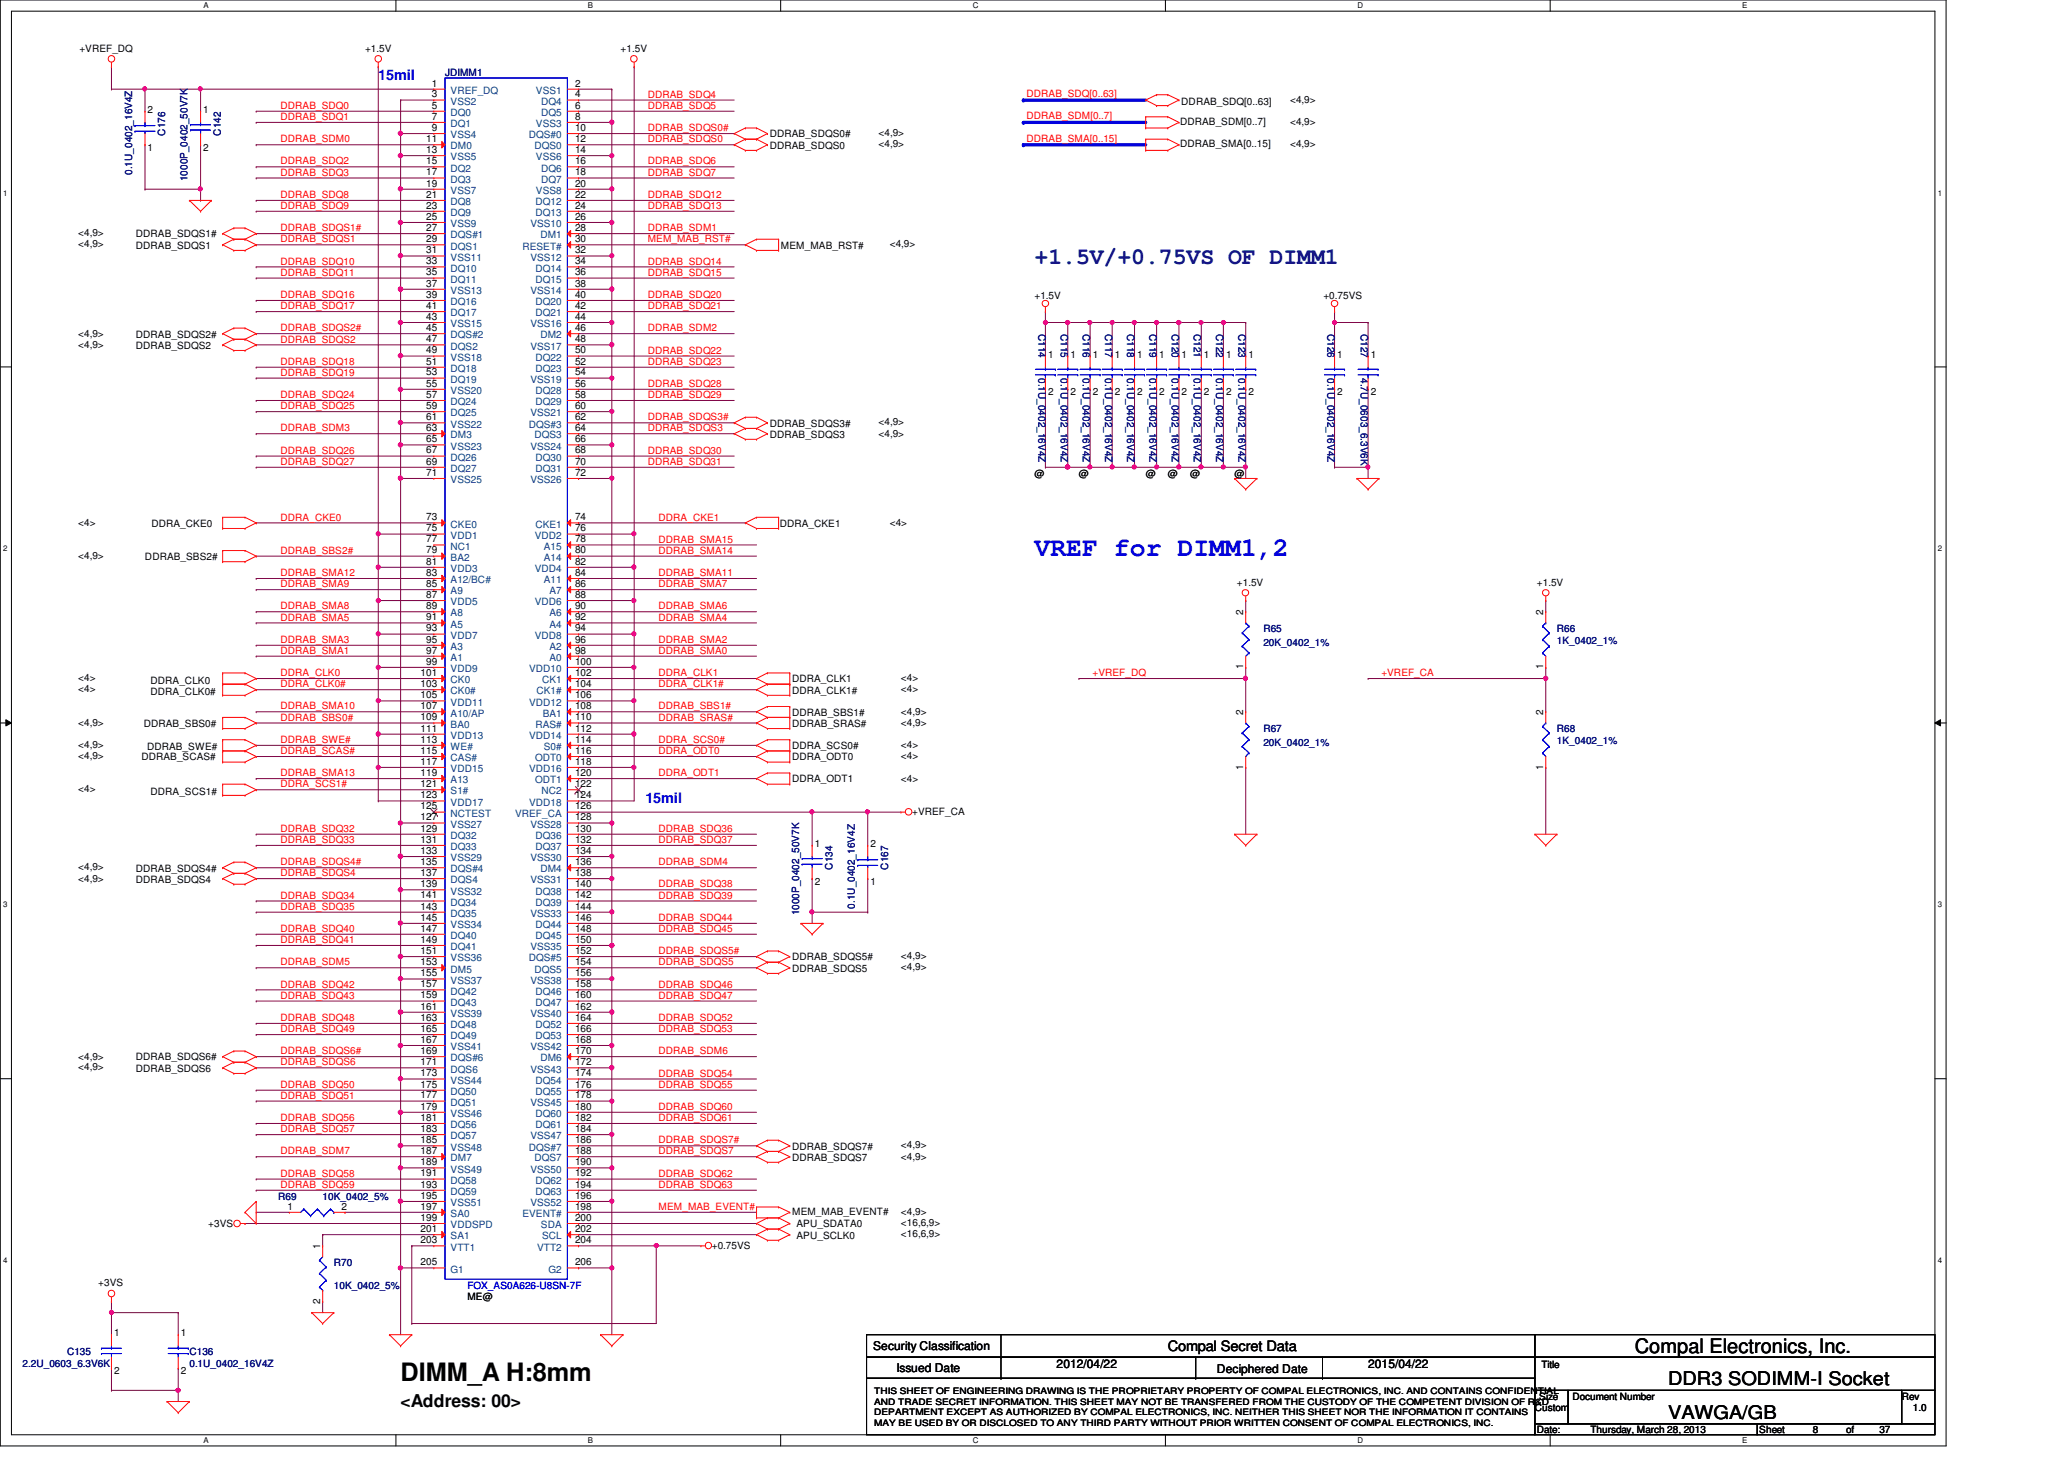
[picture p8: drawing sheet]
<svg xmlns="http://www.w3.org/2000/svg" width="297mm" height="210mm" viewBox="0 0 297 210" stroke-linecap="round" stroke-linejoin="round" font-family="sans-serif">
<defs><g id="words">
<text font-size="3.8" fill="#00f" x="148.9" y="80.1">VREF for DIMM1,2</text>
<text font-size="3.6" x="57.7" y="198.6">DIMM_A H:8mm</text>
<text font-size="3.3" fill="#0000a0" x="148.9" y="38">+1.5V/+0.75VS OF DIMM1</text>
<text font-size="2.9" x="235.3" y="194.6">Compal Electronics, Inc.</text>
<g font-size="2.7">
<text x="240.1" y="199.3">DDR3 SODIMM-I Socket</text>
<text x="240.1" y="204.1">VAWGA/GB</text>
</g>
<text font-size="2.5" x="57.7" y="202.4">&lt;Address: 00&gt;</text>
<g font-size="2.1" fill="#00f">
<text x="54.4" y="11.5">15mil</text>
<text x="92.9" y="115.5">15mil</text>
</g>
<text font-size="2.1" x="168.1" y="194.4">Compal Secret Data</text>
<g font-size="1.7">
<text x="125.7" y="194.3">Security Classification</text>
<text x="129" y="197.3">Issued Date</text>
<text x="152.1" y="196.8">2012/04/22</text>
<text x="175.1" y="197.5">Deciphered Date</text>
<text x="196.9" y="196.8">2015/04/22</text>
</g>
<g font-size="1.4">
<text x="11.4" y="7.5">+VREF_DQ</text>
<text x="52.5" y="7.5">+1.5V</text>
<text x="89.3" y="7.5">+1.5V</text>
<text x="21.2" y="16.2">2</text>
<text x="29.2" y="16.2">1</text>
<text x="62.1" y="12.4">1</text>
<text x="62.1" y="14">3</text>
<text x="62.1" y="15.6">5</text>
<text x="62.1" y="17.2">7</text>
<text x="82.8" y="12.4">2</text>
<text x="82.8" y="14">4</text>
<text x="82.8" y="15.6">6</text>
<text x="82.8" y="17.2">8</text>
<text x="169.8" y="18">DDRAB_SDM[0..7]</text>
<text x="170" y="15.1">DDRAB_SDQ[0..63]</text>
<text x="185.7" y="14.8">&lt;4,9&gt;</text>
<text x="185.7" y="18">&lt;4,9&gt;</text>
<text x="21.2" y="21.7">1</text>
<text x="29.2" y="21.7">2</text>
<text x="61.3" y="20.4">11</text>
<text x="61.3" y="22">13</text>
<text x="61.3" y="23.6">15</text>
<text x="62.1" y="18.8">9</text>
<text x="82.8" y="18.8">10</text>
<text x="82.8" y="20.4">12</text>
<text x="82.8" y="22">14</text>
<text x="82.8" y="23.6">16</text>
<text x="110.8" y="21.4">DDRAB_SDQS0</text>
<text x="110.8" y="19.8">DDRAB_SDQS0#</text>
<text x="126.4" y="21.2">&lt;4,9&gt;</text>
<text x="126.4" y="19.6">&lt;4,9&gt;</text>
<text x="169.8" y="21.2">DDRAB_SMA[0..15]</text>
<text x="185.7" y="21.2">&lt;4,9&gt;</text>
<text x="61.3" y="25.2">17</text>
<text x="61.3" y="26.8">19</text>
<text x="61.3" y="28.4">21</text>
<text x="82.8" y="25.2">18</text>
<text x="82.8" y="26.8">20</text>
<text x="82.8" y="28.4">22</text>
<text x="11.3" y="34">&lt;4,9&gt;</text>
<text x="11.3" y="35.6">&lt;4,9&gt;</text>
<text x="19.6" y="34.2">DDRAB_SDQS1#</text>
<text x="19.6" y="35.8">DDRAB_SDQS1</text>
<text x="61.3" y="30">23</text>
<text x="61.3" y="31.6">25</text>
<text x="61.3" y="33.2">27</text>
<text x="61.3" y="34.8">29</text>
<text x="82.8" y="30">24</text>
<text x="82.8" y="31.6">26</text>
<text x="82.8" y="33.2">28</text>
<text x="82.8" y="34.8">30</text>
<text x="112.4" y="35.8">MEM_MAB_RST#</text>
<text x="128.1" y="35.6">&lt;4,9&gt;</text>
<text x="61.3" y="36.4">31</text>
<text x="61.3" y="38">33</text>
<text x="61.3" y="39.6">35</text>
<text x="61.3" y="41.2">37</text>
<text x="82.8" y="36.4">32</text>
<text x="82.8" y="38">34</text>
<text x="82.8" y="39.6">36</text>
<text x="82.8" y="41.2">38</text>
<text x="61.3" y="42.8">39</text>
<text x="61.3" y="44.4">41</text>
<text x="61.3" y="46">43</text>
<text x="61.3" y="47.6">45</text>
<text x="82.8" y="42.8">40</text>
<text x="82.8" y="44.4">42</text>
<text x="82.8" y="46">44</text>
<text x="82.8" y="47.6">46</text>
<text x="148.9" y="43">+1.5V</text>
<text x="190.5" y="43">+0.75VS</text>
<text x="11.3" y="48.4">&lt;4,9&gt;</text>
<text x="11.3" y="50">&lt;4,9&gt;</text>
<text x="19.6" y="48.6">DDRAB_SDQS2#</text>
<text x="19.6" y="50.2">DDRAB_SDQS2</text>
<text x="61.3" y="49.2">47</text>
<text x="61.3" y="50.8">49</text>
<text x="61.3" y="52.5">51</text>
<text x="82.8" y="49.2">48</text>
<text x="82.8" y="50.8">50</text>
<text x="82.8" y="52.5">52</text>
<text x="150.8" y="51.4">1</text>
<text x="154" y="51.4">1</text>
<text x="157.3" y="51.4">1</text>
<text x="160.4" y="51.4">1</text>
<text x="163.7" y="51.4">1</text>
<text x="166.8" y="51.4">1</text>
<text x="170" y="51.4">1</text>
<text x="173.3" y="51.4">1</text>
<text x="176.4" y="51.4">1</text>
<text x="179.7" y="51.4">1</text>
<text x="192.4" y="51.4">1</text>
<text x="197.3" y="51.4">1</text>
<text x="61.3" y="54">53</text>
<text x="61.3" y="55.6">55</text>
<text x="61.3" y="57.2">57</text>
<text x="61.3" y="58.8">59</text>
<text x="82.8" y="54">54</text>
<text x="82.8" y="55.6">56</text>
<text x="82.8" y="57.2">58</text>
<text x="82.8" y="58.8">60</text>
<text x="150.8" y="56.9">2</text>
<text x="154" y="56.9">2</text>
<text x="157.3" y="56.9">2</text>
<text x="160.4" y="56.9">2</text>
<text x="163.7" y="56.9">2</text>
<text x="166.8" y="56.9">2</text>
<text x="170" y="56.9">2</text>
<text x="173.3" y="56.9">2</text>
<text x="176.4" y="56.9">2</text>
<text x="179.7" y="56.9">2</text>
<text x="192.4" y="56.9">2</text>
<text x="197.3" y="56.9">2</text>
<text x="61.3" y="60.5">61</text>
<text x="61.3" y="62">63</text>
<text x="61.3" y="63.6">65</text>
<text x="61.3" y="65.2">67</text>
<text x="82.8" y="60.5">62</text>
<text x="82.8" y="62">64</text>
<text x="82.8" y="63.6">66</text>
<text x="82.8" y="65.2">68</text>
<text x="110.8" y="63">DDRAB_SDQS3</text>
<text x="110.8" y="61.4">DDRAB_SDQS3#</text>
<text x="126.4" y="62.8">&lt;4,9&gt;</text>
<text x="126.4" y="61.2">&lt;4,9&gt;</text>
<text x="61.3" y="66.8">69</text>
<text x="61.3" y="68.5">71</text>
<text x="82.8" y="66.8">70</text>
<text x="82.8" y="68.5">72</text>
<text x="148.9" y="68.6">@</text>
<text x="155.3" y="68.6">@</text>
<text x="164.9" y="68.6">@</text>
<text x="168.1" y="68.6">@</text>
<text x="171.3" y="68.6">@</text>
<text x="177.7" y="68.6">@</text>
<text x="11.3" y="75.6">&lt;4&gt;</text>
<text x="21.8" y="75.8">DDRA_CKE0</text>
<text x="61.3" y="74.8">73</text>
<text x="61.3" y="76.5">75</text>
<text x="82.8" y="74.8">74</text>
<text x="82.8" y="76.5">76</text>
<text x="112.2" y="75.8">DDRA_CKE1</text>
<text x="128.1" y="75.6">&lt;4&gt;</text>
<text x="11.3" y="80.4">&lt;4,9&gt;</text>
<text x="20.9" y="80.6">DDRAB_SBS2#</text>
<text x="61.3" y="82.8">83</text>
<text x="61.3" y="78">77</text>
<text x="61.3" y="79.6">79</text>
<text x="61.3" y="81.2">81</text>
<text x="82.8" y="82.8">84</text>
<text x="82.8" y="78">78</text>
<text x="82.8" y="79.6">80</text>
<text x="82.8" y="81.2">82</text>
<text x="61.3" y="84.5">85</text>
<text x="61.3" y="86">87</text>
<text x="61.3" y="87.6">89</text>
<text x="61.3" y="89.2">91</text>
<text x="82.8" y="84.5">86</text>
<text x="82.8" y="86">88</text>
<text x="82.8" y="87.6">90</text>
<text x="82.8" y="89.2">92</text>
<text x="178" y="84.2">+1.5V</text>
<text x="178.9" y="88.5" transform="rotate(-90 178.9 88.5)">2</text>
<text x="221.2" y="84.2">+1.5V</text>
<text x="222.1" y="88.5" transform="rotate(-90 222.1 88.5)">2</text>
<text x="61.3" y="90.8">93</text>
<text x="61.3" y="92.5">95</text>
<text x="61.3" y="94">97</text>
<text x="61.3" y="95.6">99</text>
<text x="82.8" y="90.8">94</text>
<text x="82.8" y="92.5">96</text>
<text x="82.8" y="94">98</text>
<text x="82.8" y="95.6">100</text>
<text x="11.3" y="98">&lt;4&gt;</text>
<text x="11.3" y="99.6">&lt;4&gt;</text>
<text x="21.7" y="98.3">DDRA_CLK0</text>
<text x="21.7" y="99.9">DDRA_CLK0#</text>
<text x="60.5" y="97.2">101</text>
<text x="60.5" y="98.8">103</text>
<text x="60.5" y="100.5">105</text>
<text x="82.8" y="97.2">102</text>
<text x="82.8" y="98.8">104</text>
<text x="82.8" y="100.5">106</text>
<text x="114" y="99.8">DDRA_CLK1#</text>
<text x="114" y="98.2">DDRA_CLK1</text>
<text x="129.7" y="99.6">&lt;4&gt;</text>
<text x="129.7" y="98">&lt;4&gt;</text>
<text x="178.9" y="96.3" transform="rotate(-90 178.9 96.3)">1</text>
<text x="222.1" y="96.3" transform="rotate(-90 222.1 96.3)">1</text>
<text x="11.3" y="104.4">&lt;4,9&gt;</text>
<text x="11.3" y="107.6">&lt;4,9&gt;</text>
<text x="20.7" y="104.6">DDRAB_SBS0#</text>
<text x="21.2" y="107.9">DDRAB_SWE#</text>
<text x="60.5" y="102">107</text>
<text x="60.5" y="103.6">109</text>
<text x="60.5" y="105.2">111</text>
<text x="60.5" y="106.8">113</text>
<text x="82.8" y="102">108</text>
<text x="82.8" y="103.6">110</text>
<text x="82.8" y="105.2">112</text>
<text x="82.8" y="106.8">114</text>
<text x="114" y="103">DDRAB_SBS1#</text>
<text x="114" y="104.6">DDRAB_SRAS#</text>
<text x="114" y="107.8">DDRA_SCS0#</text>
<text x="129.7" y="102.8">&lt;4,9&gt;</text>
<text x="129.7" y="104.4">&lt;4,9&gt;</text>
<text x="129.7" y="107.6">&lt;4&gt;</text>
<text x="178.9" y="102.9" transform="rotate(-90 178.9 102.9)">2</text>
<text x="222.1" y="102.9" transform="rotate(-90 222.1 102.9)">2</text>
<text x="11.3" y="109.2">&lt;4,9&gt;</text>
<text x="20.4" y="109.4">DDRAB_SCAS#</text>
<text x="60.5" y="108.5">115</text>
<text x="60.5" y="110">117</text>
<text x="60.5" y="111.6">119</text>
<text x="60.5" y="113.2">121</text>
<text x="82.8" y="108.5">116</text>
<text x="82.8" y="110">118</text>
<text x="82.8" y="111.6">120</text>
<text x="82.8" y="113.2">122</text>
<text x="114" y="109.4">DDRA_ODT0</text>
<text x="114" y="112.6">DDRA_ODT1</text>
<text x="129.7" y="109.2">&lt;4&gt;</text>
<text x="129.7" y="112.4">&lt;4&gt;</text>
<text x="178.9" y="110.7" transform="rotate(-90 178.9 110.7)">1</text>
<text x="222.1" y="110.7" transform="rotate(-90 222.1 110.7)">1</text>
<text x="11.3" y="114">&lt;4&gt;</text>
<text x="21.7" y="114.3">DDRA_SCS1#</text>
<text x="60.5" y="114.9">123</text>
<text x="60.5" y="116.5">125</text>
<text x="60.5" y="118">127</text>
<text x="60.5" y="119.6">129</text>
<text x="82.8" y="114.9">124</text>
<text x="82.8" y="116.5">126</text>
<text x="82.8" y="118">128</text>
<text x="82.8" y="119.6">130</text>
<text x="131.3" y="117.2">+VREF_CA</text>
<text x="11.3" y="125.2">&lt;4,9&gt;</text>
<text x="19.6" y="125.4">DDRAB_SDQS4#</text>
<text x="60.5" y="121.2">131</text>
<text x="60.5" y="122.9">133</text>
<text x="60.5" y="124.5">135</text>
<text x="82.8" y="121.2">132</text>
<text x="82.8" y="122.9">134</text>
<text x="82.8" y="124.5">136</text>
<text x="117.3" y="121.8">1</text>
<text x="125.3" y="121.8">2</text>
<text x="11.3" y="126.8">&lt;4,9&gt;</text>
<text x="19.6" y="127">DDRAB_SDQS4</text>
<text x="60.5" y="126">137</text>
<text x="60.5" y="127.6">139</text>
<text x="60.5" y="129.2">141</text>
<text x="60.5" y="130.9">143</text>
<text x="82.8" y="126">138</text>
<text x="82.8" y="127.6">140</text>
<text x="82.8" y="129.2">142</text>
<text x="82.8" y="130.9">144</text>
<text x="117.3" y="127.3">2</text>
<text x="125.3" y="127.3">1</text>
<text x="60.5" y="132.5">145</text>
<text x="60.5" y="134">147</text>
<text x="60.5" y="135.6">149</text>
<text x="60.5" y="137.2">151</text>
<text x="82.8" y="132.5">146</text>
<text x="82.8" y="134">148</text>
<text x="82.8" y="135.6">150</text>
<text x="82.8" y="137.2">152</text>
<text x="60.5" y="138.9">153</text>
<text x="60.5" y="140.5">155</text>
<text x="60.5" y="142">157</text>
<text x="60.5" y="143.6">159</text>
<text x="82.8" y="138.9">154</text>
<text x="82.8" y="140.5">156</text>
<text x="82.8" y="142">158</text>
<text x="82.8" y="143.6">160</text>
<text x="114" y="139.8">DDRAB_SDQS5</text>
<text x="114" y="138.2">DDRAB_SDQS5#</text>
<text x="129.7" y="139.6">&lt;4,9&gt;</text>
<text x="129.7" y="138">&lt;4,9&gt;</text>
<text x="60.5" y="145.2">161</text>
<text x="60.5" y="146.9">163</text>
<text x="60.5" y="148.5">165</text>
<text x="82.8" y="145.2">162</text>
<text x="82.8" y="146.9">164</text>
<text x="82.8" y="148.5">166</text>
<text x="11.3" y="152.4">&lt;4,9&gt;</text>
<text x="11.3" y="154">&lt;4,9&gt;</text>
<text x="19.6" y="152.6">DDRAB_SDQS6#</text>
<text x="19.6" y="154.2">DDRAB_SDQS6</text>
<text x="60.5" y="150">167</text>
<text x="60.5" y="151.6">169</text>
<text x="60.5" y="153.2">171</text>
<text x="60.5" y="154.9">173</text>
<text x="82.8" y="150">168</text>
<text x="82.8" y="151.6">170</text>
<text x="82.8" y="153.2">172</text>
<text x="82.8" y="154.9">174</text>
<text x="60.5" y="156.5">175</text>
<text x="60.5" y="158">177</text>
<text x="60.5" y="159.6">179</text>
<text x="60.5" y="161.2">181</text>
<text x="82.8" y="156.5">176</text>
<text x="82.8" y="158">178</text>
<text x="82.8" y="159.6">180</text>
<text x="82.8" y="161.2">182</text>
<text x="60.5" y="162.9">183</text>
<text x="60.5" y="164.5">185</text>
<text x="60.5" y="166">187</text>
<text x="60.5" y="167.6">189</text>
<text x="82.8" y="162.9">184</text>
<text x="82.8" y="164.5">186</text>
<text x="82.8" y="166">188</text>
<text x="82.8" y="167.6">190</text>
<text x="114" y="167">DDRAB_SDQS7</text>
<text x="114" y="165.4">DDRAB_SDQS7#</text>
<text x="129.7" y="166.8">&lt;4,9&gt;</text>
<text x="129.7" y="165.2">&lt;4,9&gt;</text>
<text x="60.5" y="169.2">191</text>
<text x="60.5" y="170.9">193</text>
<text x="60.5" y="172.5">195</text>
<text x="82.8" y="169.2">192</text>
<text x="82.8" y="170.9">194</text>
<text x="82.8" y="172.5">196</text>
<text x="30" y="176.6">+3VS</text>
<text x="41.4" y="174">1</text>
<text x="46.1" y="179.7" transform="rotate(-90 46.1 179.7)">1</text>
<text x="49.1" y="174">2</text>
<text x="60.5" y="174">197</text>
<text x="60.5" y="175.6">199</text>
<text x="60.5" y="177.2">201</text>
<text x="60.5" y="178.9">203</text>
<text x="82.8" y="174">198</text>
<text x="82.8" y="175.6">200</text>
<text x="82.8" y="177.2">202</text>
<text x="82.8" y="178.9">204</text>
<text x="102.4" y="179.6">+0.75VS</text>
<text x="114" y="174.8">MEM_MAB_EVENT#</text>
<text x="114.6" y="176.6">APU_SDATA0</text>
<text x="114.6" y="178.2">APU_SCLK0</text>
<text x="129.7" y="176.4">&lt;16,6,9&gt;</text>
<text x="129.7" y="178">&lt;16,6,9&gt;</text>
<text x="129.7" y="174.8">&lt;4,9&gt;</text>
<text x="14.1" y="185.1">+3VS</text>
<text x="60.5" y="182">205</text>
<text x="82.8" y="182">206</text>
<text x="46.1" y="187.5" transform="rotate(-90 46.1 187.5)">2</text>
<text x="67.3" y="187">ME@</text>
<text x="16.4" y="192.2">1</text>
<text x="16.4" y="197.7">2</text>
<text x="26" y="192.2">1</text>
<text x="26" y="197.7">2</text>
<text x="221.8" y="196.8">Title</text>
<text x="220.9" y="203">Custom</text>
<text x="221.5" y="201.4">Size</text>
<text x="226.3" y="201.4">Document Number</text>
<text x="273.7" y="201.4">Rev</text>
<text x="275.3" y="203">1.0</text>
<text x="221.2" y="206.2">Date:</text>
<text x="228.9" y="206.2">Thursday, March 28, 2013</text>
<text x="253.2" y="206.2">Sheet</text>
<text x="260.9" y="206.2">8</text>
<text x="265.7" y="206.2">of</text>
<text x="270.5" y="206.2">37</text>
</g>
<g font-size="1.4" fill="#000080">
<text x="64" y="11">JDIMM1</text>
<text x="23.8" y="19.5" transform="rotate(-90 23.8 19.5)">C176</text>
<text x="31.8" y="19.5" transform="rotate(-90 31.8 19.5)">C142</text>
<text x="19" y="25.1" transform="rotate(-90 19 25.1)">0.1U_0402_16V4Z</text>
<text x="27" y="26.1" transform="rotate(-90 27 26.1)">1000P_0402_50V7K</text>
<text x="149.4" y="48" transform="rotate(90 149.4 48)">C114</text>
<text x="152.7" y="48" transform="rotate(90 152.7 48)">C115</text>
<text x="155.8" y="48" transform="rotate(90 155.8 48)">C116</text>
<text x="159" y="48" transform="rotate(90 159 48)">C117</text>
<text x="162.2" y="48" transform="rotate(90 162.2 48)">C118</text>
<text x="165.4" y="48" transform="rotate(90 165.4 48)">C119</text>
<text x="168.7" y="48" transform="rotate(90 168.7 48)">C120</text>
<text x="171.8" y="48" transform="rotate(90 171.8 48)">C121</text>
<text x="175" y="48" transform="rotate(90 175 48)">C122</text>
<text x="178.2" y="48" transform="rotate(90 178.2 48)">C123</text>
<text x="191" y="48" transform="rotate(90 191 48)">C126</text>
<text x="195.8" y="48" transform="rotate(90 195.8 48)">C127</text>
<text x="149.4" y="54.4" transform="rotate(90 149.4 54.4)">0.1U_0402_16V4Z</text>
<text x="152.7" y="54.4" transform="rotate(90 152.7 54.4)">0.1U_0402_16V4Z</text>
<text x="155.8" y="54.4" transform="rotate(90 155.8 54.4)">0.1U_0402_16V4Z</text>
<text x="159" y="54.4" transform="rotate(90 159 54.4)">0.1U_0402_16V4Z</text>
<text x="162.2" y="54.4" transform="rotate(90 162.2 54.4)">0.1U_0402_16V4Z</text>
<text x="165.4" y="54.4" transform="rotate(90 165.4 54.4)">0.1U_0402_16V4Z</text>
<text x="168.7" y="54.4" transform="rotate(90 168.7 54.4)">0.1U_0402_16V4Z</text>
<text x="171.8" y="54.4" transform="rotate(90 171.8 54.4)">0.1U_0402_16V4Z</text>
<text x="175" y="54.4" transform="rotate(90 175 54.4)">0.1U_0402_16V4Z</text>
<text x="178.2" y="54.4" transform="rotate(90 178.2 54.4)">0.1U_0402_16V4Z</text>
<text x="191" y="54.4" transform="rotate(90 191 54.4)">0.1U_0402_16V4Z</text>
<text x="195.8" y="54.4" transform="rotate(90 195.8 54.4)">4.7U_0603_6.3V6K</text>
<text x="181.8" y="91">R65</text>
<text x="181.8" y="92.9">20K_0402_1%</text>
<text x="224.1" y="91">R66</text>
<text x="224.1" y="92.6">1K_0402_1%</text>
<text x="181.8" y="105.4">R67</text>
<text x="181.8" y="107.3">20K_0402_1%</text>
<text x="224.1" y="105.4">R68</text>
<text x="224.1" y="107">1K_0402_1%</text>
<text x="119.8" y="125.1" transform="rotate(-90 119.8 125.1)">C134</text>
<text x="127.8" y="125.1" transform="rotate(-90 127.8 125.1)">C167</text>
<text x="115" y="131.7" transform="rotate(-90 115 131.7)">1000P_0402_50V7K</text>
<text x="123" y="130.7" transform="rotate(-90 123 130.7)">0.1U_0402_16V4Z</text>
<text x="40" y="172.6">R69</text>
<text x="46.4" y="172.6">10K_0402_5%</text>
<text x="48" y="182.2">R70</text>
<text x="48" y="185.4">10K_0402_5%</text>
<text x="3.3" y="196.6">2.2U_0603_6.3V6K</text>
<text x="9.6" y="195">C135</text>
<text x="27.3" y="195">C136</text>
<text x="27.3" y="196.6">0.1U_0402_16V4Z</text>
</g>
<g font-size="1.4" fill="#f00">
<text x="40.4" y="15.7">DDRAB_SDQ0</text>
<text x="40.4" y="17.3">DDRAB_SDQ1</text>
<text x="93.2" y="15.7">DDRAB_SDQ5</text>
<text x="93.2" y="14.1">DDRAB_SDQ4</text>
<text x="147.7" y="13.9">DDRAB_SDQ[0..63]</text>
<text x="147.7" y="17.1">DDRAB_SDM[0..7]</text>
<text x="40.4" y="23.7">DDRAB_SDQ2</text>
<text x="40.4" y="20.5">DDRAB_SDM0</text>
<text x="93.2" y="18.9">DDRAB_SDQS0#</text>
<text x="93.2" y="23.7">DDRAB_SDQ6</text>
<text x="93.2" y="20.5">DDRAB_SDQS0</text>
<text x="147.7" y="20.4">DDRAB_SMA[0..15]</text>
<text x="40.4" y="25.3">DDRAB_SDQ3</text>
<text x="40.4" y="28.5">DDRAB_SDQ8</text>
<text x="93.2" y="28.5">DDRAB_SDQ12</text>
<text x="93.2" y="25.3">DDRAB_SDQ7</text>
<text x="40.4" y="30.1">DDRAB_SDQ9</text>
<text x="40.4" y="33.3">DDRAB_SDQS1#</text>
<text x="40.4" y="34.9">DDRAB_SDQS1</text>
<text x="93.2" y="33.3">DDRAB_SDM1</text>
<text x="93.2" y="34.9">MEM_MAB_RST#</text>
<text x="93.2" y="30.1">DDRAB_SDQ13</text>
<text x="40.4" y="38.1">DDRAB_SDQ10</text>
<text x="40.4" y="39.7">DDRAB_SDQ11</text>
<text x="93.2" y="38.1">DDRAB_SDQ14</text>
<text x="93.2" y="39.7">DDRAB_SDQ15</text>
<text x="40.4" y="42.9">DDRAB_SDQ16</text>
<text x="40.4" y="47.7">DDRAB_SDQS2#</text>
<text x="40.4" y="44.5">DDRAB_SDQ17</text>
<text x="93.2" y="47.7">DDRAB_SDM2</text>
<text x="93.2" y="42.9">DDRAB_SDQ20</text>
<text x="93.2" y="44.5">DDRAB_SDQ21</text>
<text x="40.4" y="49.3">DDRAB_SDQS2</text>
<text x="40.4" y="52.5">DDRAB_SDQ18</text>
<text x="93.2" y="50.9">DDRAB_SDQ22</text>
<text x="93.2" y="52.5">DDRAB_SDQ23</text>
<text x="40.4" y="58.9">DDRAB_SDQ25</text>
<text x="40.4" y="54.1">DDRAB_SDQ19</text>
<text x="40.4" y="57.3">DDRAB_SDQ24</text>
<text x="93.2" y="55.7">DDRAB_SDQ28</text>
<text x="93.2" y="57.3">DDRAB_SDQ29</text>
<text x="40.4" y="65.3">DDRAB_SDQ26</text>
<text x="40.4" y="62.1">DDRAB_SDM3</text>
<text x="93.2" y="65.3">DDRAB_SDQ30</text>
<text x="93.2" y="62.1">DDRAB_SDQS3</text>
<text x="93.2" y="60.5">DDRAB_SDQS3#</text>
<text x="40.4" y="66.9">DDRAB_SDQ27</text>
<text x="93.2" y="66.9">DDRAB_SDQ31</text>
<text x="40.4" y="74.9">DDRA_CKE0</text>
<text x="94.8" y="74.9">DDRA_CKE1</text>
<text x="40.4" y="82.9">DDRAB_SMA12</text>
<text x="40.4" y="79.7">DDRAB_SBS2#</text>
<text x="94.8" y="78.1">DDRAB_SMA15</text>
<text x="94.8" y="79.7">DDRAB_SMA14</text>
<text x="94.8" y="82.9">DDRAB_SMA11</text>
<text x="40.4" y="87.7">DDRAB_SMA8</text>
<text x="40.4" y="84.5">DDRAB_SMA9</text>
<text x="40.4" y="89.3">DDRAB_SMA5</text>
<text x="94.8" y="84.5">DDRAB_SMA7</text>
<text x="94.8" y="87.7">DDRAB_SMA6</text>
<text x="94.8" y="89.3">DDRAB_SMA4</text>
<text x="40.4" y="92.5">DDRAB_SMA3</text>
<text x="40.4" y="94.1">DDRAB_SMA1</text>
<text x="94.8" y="94.1">DDRAB_SMA0</text>
<text x="94.8" y="92.5">DDRAB_SMA2</text>
<text x="40.4" y="97.3">DDRA_CLK0</text>
<text x="40.4" y="98.9">DDRA_CLK0#</text>
<text x="94.8" y="97.3">DDRA_CLK1</text>
<text x="94.8" y="98.9">DDRA_CLK1#</text>
<text x="157.2" y="97.3">+VREF_DQ</text>
<text x="198.8" y="97.3">+VREF_CA</text>
<text x="40.4" y="106.9">DDRAB_SWE#</text>
<text x="40.4" y="102.1">DDRAB_SMA10</text>
<text x="40.4" y="103.7">DDRAB_SBS0#</text>
<text x="94.8" y="102.1">DDRAB_SBS1#</text>
<text x="94.8" y="103.7">DDRAB_SRAS#</text>
<text x="94.8" y="106.9">DDRA_SCS0#</text>
<text x="40.4" y="113.3">DDRA_SCS1#</text>
<text x="40.4" y="108.5">DDRAB_SCAS#</text>
<text x="40.4" y="111.7">DDRAB_SMA13</text>
<text x="94.8" y="108.5">DDRA_ODT0</text>
<text x="94.8" y="111.7">DDRA_ODT1</text>
<text x="40.4" y="119.7">DDRAB_SDQ32</text>
<text x="94.8" y="119.7">DDRAB_SDQ36</text>
<text x="40.4" y="121.3">DDRAB_SDQ33</text>
<text x="40.4" y="124.5">DDRAB_SDQS4#</text>
<text x="94.8" y="124.5">DDRAB_SDM4</text>
<text x="94.8" y="121.3">DDRAB_SDQ37</text>
<text x="40.4" y="130.9">DDRAB_SDQ35</text>
<text x="40.4" y="126.1">DDRAB_SDQS4</text>
<text x="40.4" y="129.3">DDRAB_SDQ34</text>
<text x="94.8" y="129.3">DDRAB_SDQ39</text>
<text x="94.8" y="127.7">DDRAB_SDQ38</text>
<text x="40.4" y="134.1">DDRAB_SDQ40</text>
<text x="40.4" y="135.7">DDRAB_SDQ41</text>
<text x="94.8" y="137.3">DDRAB_SDQS5#</text>
<text x="94.8" y="132.5">DDRAB_SDQ44</text>
<text x="94.8" y="134.1">DDRAB_SDQ45</text>
<text x="40.4" y="142.1">DDRAB_SDQ42</text>
<text x="40.4" y="138.9">DDRAB_SDM5</text>
<text x="40.4" y="143.7">DDRAB_SDQ43</text>
<text x="94.8" y="142.1">DDRAB_SDQ46</text>
<text x="94.8" y="138.9">DDRAB_SDQS5</text>
<text x="94.8" y="143.7">DDRAB_SDQ47</text>
<text x="40.4" y="148.5">DDRAB_SDQ49</text>
<text x="40.4" y="146.9">DDRAB_SDQ48</text>
<text x="94.8" y="146.9">DDRAB_SDQ52</text>
<text x="94.8" y="148.5">DDRAB_SDQ53</text>
<text x="40.4" y="153.3">DDRAB_SDQS6</text>
<text x="40.4" y="151.7">DDRAB_SDQS6#</text>
<text x="94.8" y="151.7">DDRAB_SDM6</text>
<text x="94.8" y="154.9">DDRAB_SDQ54</text>
<text x="40.4" y="158.1">DDRAB_SDQ51</text>
<text x="40.4" y="161.3">DDRAB_SDQ56</text>
<text x="40.4" y="156.5">DDRAB_SDQ50</text>
<text x="94.8" y="159.7">DDRAB_SDQ60</text>
<text x="94.8" y="156.5">DDRAB_SDQ55</text>
<text x="94.8" y="161.3">DDRAB_SDQ61</text>
<text x="40.4" y="162.9">DDRAB_SDQ57</text>
<text x="40.4" y="166.1">DDRAB_SDM7</text>
<text x="94.8" y="166.1">DDRAB_SDQS7</text>
<text x="94.8" y="164.5">DDRAB_SDQS7#</text>
<text x="40.4" y="170.9">DDRAB_SDQ59</text>
<text x="40.4" y="169.3">DDRAB_SDQ58</text>
<text x="94.8" y="170.9">DDRAB_SDQ63</text>
<text x="94.8" y="169.3">DDRAB_SDQ62</text>
<text x="94.8" y="174.1">MEM_MAB_EVENT#</text>
</g>
<g font-size="1.4" fill="#004080">
<text x="64.9" y="13.5">VREF_DQ</text>
<text x="64.9" y="15.1">VSS2</text>
<text x="64.9" y="16.7">DQ0</text>
<text x="77.1" y="13.5">VSS1</text>
<text x="77.9" y="15.1">DQ4</text>
<text x="77.9" y="16.7">DQ5</text>
<text x="64.9" y="18.3">DQ1</text>
<text x="64.9" y="19.9">VSS4</text>
<text x="64.9" y="21.5">DM0</text>
<text x="64.9" y="23.1">VSS5</text>
<text x="76.1" y="19.9">DQS#0</text>
<text x="76.9" y="21.5">DQS0</text>
<text x="77.1" y="18.3">VSS3</text>
<text x="77.1" y="23.1">VSS6</text>
<text x="64.9" y="24.7">DQ2</text>
<text x="64.9" y="26.3">DQ3</text>
<text x="64.9" y="27.9">VSS7</text>
<text x="64.9" y="29.5">DQ8</text>
<text x="77.1" y="29.5">DQ12</text>
<text x="77.1" y="27.9">VSS8</text>
<text x="77.9" y="24.7">DQ6</text>
<text x="77.9" y="26.3">DQ7</text>
<text x="64.9" y="31.1">DQ9</text>
<text x="64.9" y="32.7">VSS9</text>
<text x="64.9" y="34.3">DQS#1</text>
<text x="64.9" y="35.9">DQS1</text>
<text x="75.2" y="35.9">RESET#</text>
<text x="76.3" y="32.7">VSS10</text>
<text x="77.1" y="31.1">DQ13</text>
<text x="77.8" y="34.3">DM1</text>
<text x="64.9" y="37.5">VSS11</text>
<text x="64.9" y="39.1">DQ10</text>
<text x="64.9" y="40.7">DQ11</text>
<text x="76.3" y="37.5">VSS12</text>
<text x="77.1" y="39.1">DQ14</text>
<text x="77.1" y="40.7">DQ15</text>
<text x="64.9" y="42.3">VSS13</text>
<text x="64.9" y="43.9">DQ16</text>
<text x="64.9" y="45.5">DQ17</text>
<text x="64.9" y="47.1">VSS15</text>
<text x="76.3" y="42.3">VSS14</text>
<text x="76.3" y="47.1">VSS16</text>
<text x="77.1" y="43.9">DQ20</text>
<text x="77.1" y="45.5">DQ21</text>
<text x="64.9" y="48.7">DQS#2</text>
<text x="64.9" y="50.3">DQS2</text>
<text x="64.9" y="51.9">VSS18</text>
<text x="64.9" y="53.5">DQ18</text>
<text x="76.3" y="50.3">VSS17</text>
<text x="77.1" y="51.9">DQ22</text>
<text x="77.1" y="53.5">DQ23</text>
<text x="77.8" y="48.7">DM2</text>
<text x="64.9" y="55.1">DQ19</text>
<text x="64.9" y="56.7">VSS20</text>
<text x="64.9" y="58.3">DQ24</text>
<text x="64.9" y="59.9">DQ25</text>
<text x="76.3" y="55.1">VSS19</text>
<text x="76.3" y="59.9">VSS21</text>
<text x="77.1" y="56.7">DQ28</text>
<text x="77.1" y="58.3">DQ29</text>
<text x="64.9" y="61.5">VSS22</text>
<text x="64.9" y="63.1">DM3</text>
<text x="64.9" y="64.7">VSS23</text>
<text x="76.1" y="61.5">DQS#3</text>
<text x="76.3" y="64.7">VSS24</text>
<text x="76.9" y="63.1">DQS3</text>
<text x="64.9" y="66.3">DQ26</text>
<text x="64.9" y="67.9">DQ27</text>
<text x="64.9" y="69.5">VSS25</text>
<text x="76.3" y="69.5">VSS26</text>
<text x="77.1" y="66.3">DQ30</text>
<text x="77.1" y="67.9">DQ31</text>
<text x="64.9" y="75.9">CKE0</text>
<text x="64.9" y="77.5">VDD1</text>
<text x="77" y="77.5">VDD2</text>
<text x="77" y="75.9">CKE1</text>
<text x="64.9" y="83.9">A12/BC#</text>
<text x="64.9" y="79.1">NC1</text>
<text x="64.9" y="80.7">BA2</text>
<text x="64.9" y="82.3">VDD3</text>
<text x="77" y="82.3">VDD4</text>
<text x="78.3" y="83.9">A11</text>
<text x="78.3" y="79.1">A15</text>
<text x="78.3" y="80.7">A14</text>
<text x="64.9" y="85.5">A9</text>
<text x="64.9" y="87.1">VDD5</text>
<text x="64.9" y="88.7">A8</text>
<text x="77" y="87.1">VDD6</text>
<text x="79.1" y="85.5">A7</text>
<text x="79.1" y="88.7">A6</text>
<text x="64.9" y="90.3">A5</text>
<text x="64.9" y="91.9">VDD7</text>
<text x="64.9" y="93.5">A3</text>
<text x="64.9" y="95.1">A1</text>
<text x="77" y="91.9">VDD8</text>
<text x="79.1" y="90.3">A4</text>
<text x="79.1" y="93.5">A2</text>
<text x="79.1" y="95.1">A0</text>
<text x="64.9" y="96.7">VDD9</text>
<text x="64.9" y="98.3">CK0</text>
<text x="64.9" y="99.9">CK0#</text>
<text x="64.9" y="101.5">VDD11</text>
<text x="76.2" y="96.7">VDD10</text>
<text x="76.2" y="101.5">VDD12</text>
<text x="77.2" y="99.9">CK1#</text>
<text x="78" y="98.3">CK1</text>
<text x="64.9" y="103.1">A10/AP</text>
<text x="64.9" y="104.7">BA0</text>
<text x="64.9" y="106.3">VDD13</text>
<text x="64.9" y="107.9">WE#</text>
<text x="76.2" y="106.3">VDD14</text>
<text x="77" y="104.7">RAS#</text>
<text x="78.1" y="103.1">BA1</text>
<text x="78.3" y="107.9">S0#</text>
<text x="64.9" y="109.5">CAS#</text>
<text x="64.9" y="111.1">VDD15</text>
<text x="64.9" y="112.7">A13</text>
<text x="76.2" y="111.1">VDD16</text>
<text x="77" y="109.5">ODT0</text>
<text x="77" y="112.7">ODT1</text>
<text x="64.9" y="114.3">S1#</text>
<text x="64.9" y="115.9">VDD17</text>
<text x="64.9" y="117.5">NCTEST</text>
<text x="64.9" y="119.1">VSS27</text>
<text x="74.1" y="117.5">VREF_CA</text>
<text x="76.2" y="115.9">VDD18</text>
<text x="76.3" y="119.1">VSS28</text>
<text x="77.9" y="114.3">NC2</text>
<text x="64.9" y="120.7">DQ32</text>
<text x="64.9" y="122.3">DQ33</text>
<text x="64.9" y="123.9">VSS29</text>
<text x="64.9" y="125.5">DQS#4</text>
<text x="76.3" y="123.9">VSS30</text>
<text x="77.1" y="120.7">DQ36</text>
<text x="77.1" y="122.3">DQ37</text>
<text x="77.8" y="125.5">DM4</text>
<text x="64.9" y="127.1">DQS4</text>
<text x="64.9" y="128.7">VSS32</text>
<text x="64.9" y="130.3">DQ34</text>
<text x="64.9" y="131.9">DQ35</text>
<text x="76.3" y="127.1">VSS31</text>
<text x="76.3" y="131.9">VSS33</text>
<text x="77.1" y="128.7">DQ38</text>
<text x="77.1" y="130.3">DQ39</text>
<text x="64.9" y="133.5">VSS34</text>
<text x="64.9" y="135.1">DQ40</text>
<text x="64.9" y="136.7">DQ41</text>
<text x="76.3" y="136.7">VSS35</text>
<text x="77.1" y="133.5">DQ44</text>
<text x="77.1" y="135.1">DQ45</text>
<text x="64.9" y="138.3">VSS36</text>
<text x="64.9" y="139.9">DM5</text>
<text x="64.9" y="141.5">VSS37</text>
<text x="64.9" y="143.1">DQ42</text>
<text x="76.1" y="138.3">DQS#5</text>
<text x="76.3" y="141.5">VSS38</text>
<text x="76.9" y="139.9">DQS5</text>
<text x="77.1" y="143.1">DQ46</text>
<text x="64.9" y="144.7">DQ43</text>
<text x="64.9" y="146.3">VSS39</text>
<text x="64.9" y="147.9">DQ48</text>
<text x="64.9" y="149.5">DQ49</text>
<text x="76.3" y="146.3">VSS40</text>
<text x="77.1" y="144.7">DQ47</text>
<text x="77.1" y="147.9">DQ52</text>
<text x="77.1" y="149.5">DQ53</text>
<text x="64.9" y="151.1">VSS41</text>
<text x="64.9" y="152.7">DQS#6</text>
<text x="64.9" y="154.3">DQS6</text>
<text x="64.9" y="155.9">VSS44</text>
<text x="76.3" y="151.1">VSS42</text>
<text x="76.3" y="154.3">VSS43</text>
<text x="77.1" y="155.9">DQ54</text>
<text x="77.8" y="152.7">DM6</text>
<text x="64.9" y="157.5">DQ50</text>
<text x="64.9" y="159.1">DQ51</text>
<text x="64.9" y="160.7">VSS46</text>
<text x="76.3" y="159.1">VSS45</text>
<text x="77.1" y="157.5">DQ55</text>
<text x="77.1" y="160.7">DQ60</text>
<text x="64.9" y="162.3">DQ56</text>
<text x="64.9" y="163.9">DQ57</text>
<text x="64.9" y="165.5">VSS48</text>
<text x="64.9" y="167.1">DM7</text>
<text x="76.1" y="165.5">DQS#7</text>
<text x="76.3" y="163.9">VSS47</text>
<text x="76.9" y="167.1">DQS7</text>
<text x="77.1" y="162.3">DQ61</text>
<text x="64.9" y="168.7">VSS49</text>
<text x="64.9" y="170.3">DQ58</text>
<text x="64.9" y="171.9">DQ59</text>
<text x="64.9" y="173.5">VSS51</text>
<text x="76.3" y="168.7">VSS50</text>
<text x="76.3" y="173.5">VSS52</text>
<text x="77.1" y="170.3">DQ62</text>
<text x="77.1" y="171.9">DQ63</text>
<text x="64.9" y="175.1">SA0</text>
<text x="64.9" y="176.7">VDDSPD</text>
<text x="64.9" y="178.3">SA1</text>
<text x="64.9" y="179.9">VTT1</text>
<text x="75.2" y="175.1">EVENT#</text>
<text x="77.3" y="179.9">VTT2</text>
<text x="77.8" y="176.7">SDA</text>
<text x="78" y="178.3">SCL</text>
<text x="64.9" y="183.1">G1</text>
<text x="78.9" y="183.1">G2</text>
</g>
<text font-size="1.4" fill="#00f" x="67.3" y="185.4">FOX_AS0A626-U8SN-7F</text>
<g font-size="1.3">
<text x="125.8" y="200.6">THIS SHEET OF ENGINEERING DRAWING IS THE PROPRIETARY PROPERTY OF COMPAL ELECTRONICS, INC. AND CONTAINS CONFIDENTIAL</text>
<text x="125.8" y="202.1">AND TRADE SECRET INFORMATION. THIS SHEET MAY NOT BE TRANSFERED FROM THE CUSTODY OF THE COMPETENT DIVISION OF R&amp;D</text>
<text x="125.8" y="203.6">DEPARTMENT EXCEPT AS AUTHORIZED BY COMPAL ELECTRONICS, INC. NEITHER THIS SHEET NOR THE INFORMATION IT CONTAINS</text>
<text x="125.8" y="205.1">MAY BE USED BY OR DISCLOSED TO ANY THIRD PARTY WITHOUT PRIOR WRITTEN CONSENT OF COMPAL ELECTRONICS, INC.</text>
</g>
<g font-size="1.1">
<text x="29.3" y="1.1">A</text>
<text x="84.6" y="1.1">B</text>
<text x="140" y="1.1">C</text>
<text x="195.4" y="1.1">D</text>
<text x="250.7" y="1.1">E</text>
<text x=".5" y="28.2">1</text>
<text x="278.9" y="28.2">1</text>
<text x=".5" y="79.3">2</text>
<text x="278.9" y="79.3">2</text>
<text x=".5" y="130.6">3</text>
<text x="278.9" y="130.6">3</text>
<text x=".5" y="181.7">4</text>
<text x="278.9" y="181.7">4</text>
<text x="29.3" y="207.6">A</text>
<text x="84.6" y="207.6">B</text>
<text x="140" y="207.6">C</text>
<text x="195.4" y="207.6">D</text>
<text x="250.7" y="207.6">E</text>
</g>
</g></defs>
<path d="M0 0h280.1v208h-280.1zM1.6 1.6h276.9v204.8h-276.9z" fill="none" stroke="#000" stroke-width=".14"/>
<g fill="#fff">
<path d="M29.3 .2h.7v1.2h-.7z"/>
<path d="M29.3 206.6h.7v1.2h-.7z"/>
</g>
<path d="M57 0v1.6M57 206.4v1.6" fill="none" stroke="#000" stroke-width=".14"/>
<g fill="#fff">
<path d="M84.6 .2h.7v1.2h-.7z"/>
<path d="M84.6 206.6h.7v1.2h-.7z"/>
</g>
<path d="M112.3 0v1.6M112.3 206.4v1.6" fill="none" stroke="#000" stroke-width=".14"/>
<g fill="#fff">
<path d="M140 .2h.8v1.2h-.8z"/>
<path d="M140 206.6h.8v1.2h-.8z"/>
</g>
<path d="M167.7 0v1.6M167.7 206.4v1.6" fill="none" stroke="#000" stroke-width=".14"/>
<g fill="#fff">
<path d="M195.4 .2h.7v1.2h-.7z"/>
<path d="M195.4 206.6h.7v1.2h-.7z"/>
</g>
<path d="M223.1 0v1.6M223.1 206.4v1.6" fill="none" stroke="#000" stroke-width=".14"/>
<g fill="#fff">
<path d="M250.7 .2h.8v1.2h-.8z"/>
<path d="M250.7 206.6h.8v1.2h-.8z"/>
<path d="M.5 27.2h.6v1.2h-.6z"/>
<path d="M278.9 27.2h.6v1.2h-.6z"/>
<path d="M.5 78.4h.6v1.1h-.6z"/>
<path d="M278.9 78.4h.6v1.1h-.6z"/>
</g>
<path d="M0 52.8h1.6M278.5 52.8h1.6" fill="none" stroke="#000" stroke-width=".14"/>
<g fill="#fff">
<path d="M.5 129.6h.6v1.2h-.6z"/>
<path d="M278.9 129.6h.6v1.2h-.6z"/>
</g>
<path d="M0 104h1.6M.8 103.5l.8 .5-.8 .4zM278.5 104l.8-.5v.9zM278.5 104h1.6" fill="none" stroke="#000" stroke-width=".14"/>
<path d="M.8 103.5l.8 .5-.8 .4zM278.5 104l.8-.5v.9z" fill="#000"/>
<g fill="#fff">
<path d="M.5 180.8h.6v1.1h-.6z"/>
<path d="M278.9 180.8h.6v1.1h-.6z"/>
</g>
<path d="M0 155.2h1.6M278.5 155.2h1.6" fill="none" stroke="#000" stroke-width=".14"/>
<path d="M54.4 110.4h.1M54.4 110.4v4.8" fill="none" stroke="#800040" stroke-width=".14"/>
<circle cx="54.4" cy="110.4" r=".3" fill="#f0f"/>
<circle cx="54.4" cy="110.4" r=".3" fill="none" stroke="#f0f" stroke-width=".14"/>
<path d="M54.4 91.2h.1M54.4 91.2v4.8" fill="none" stroke="#800040" stroke-width=".14"/>
<circle cx="54.4" cy="91.2" r=".3" fill="#f0f"/>
<circle cx="54.4" cy="91.2" r=".3" fill="none" stroke="#f0f" stroke-width=".14"/>
<path d="M54.4 76.8h.1M54.4 76.8v4.8" fill="none" stroke="#800040" stroke-width=".14"/>
<circle cx="54.4" cy="76.8" r=".3" fill="#f0f"/>
<circle cx="54.4" cy="76.8" r=".3" fill="none" stroke="#f0f" stroke-width=".14"/>
<path d="M54.4 105.6h.1M54.4 105.6v4.8" fill="none" stroke="#800040" stroke-width=".14"/>
<circle cx="54.4" cy="105.6" r=".31" fill="#f0f"/>
<circle cx="54.4" cy="105.6" r=".31" fill="none" stroke="#f0f" stroke-width=".14"/>
<path d="M54.4 100.8h.1M54.4 100.8v4.8" fill="none" stroke="#800040" stroke-width=".14"/>
<circle cx="54.4" cy="100.8" r=".3" fill="#f0f"/>
<circle cx="54.4" cy="100.8" r=".3" fill="none" stroke="#f0f" stroke-width=".14"/>
<path d="M54.4 96h.1M54.4 96v4.8" fill="none" stroke="#800040" stroke-width=".14"/>
<circle cx="54.4" cy="96" r=".3" fill="#f0f"/>
<circle cx="54.4" cy="96" r=".3" fill="none" stroke="#f0f" stroke-width=".14"/>
<path d="M54.4 81.6h.1M54.4 81.6v4.8" fill="none" stroke="#800040" stroke-width=".14"/>
<circle cx="54.4" cy="81.6" r=".31" fill="#f0f"/>
<circle cx="54.4" cy="81.6" r=".31" fill="none" stroke="#f0f" stroke-width=".14"/>
<path d="M54.4 86.4h.1M54.4 86.4v4.8" fill="none" stroke="#800040" stroke-width=".14"/>
<circle cx="54.4" cy="86.4" r=".3" fill="#f0f"/>
<circle cx="54.4" cy="86.4" r=".3" fill="none" stroke="#f0f" stroke-width=".14"/>
<g fill="none" stroke="#800040" stroke-width=".14">
<path d="M54.4 9.6h.1M54.4 9.6v67.2M83.3 16h.1M83.3 19.2h.1M83.3 16h22.4M83.3 19.2h22.4M36.9 24h.1M36.9 24h25.5M57.7 22.4h.1M57.7 22.4h4.7M83.3 38.4h.1M83.3 38.4h22.4"/>
<path d="M36.9 59.2h.1M36.9 59.2h25.5M83.3 51.2h.1M83.3 54.4h.1M83.3 51.2h22.4M83.3 54.4h4.7M36.9 65.6h.1M36.9 65.6h25.5M83.3 75.2h.1M83.3 75.2h24M36.9 83.2h.1M36.9 83.2h25.5"/>
<path d="M54.4 100.8h.1M54.4 100.8h8M83.3 110.4h.1M83.3 110.4h8M36.9 131.2h.1M36.9 126.4h.1M36.9 131.2h25.5M36.9 126.4h25.5M57.7 132.8h.1M57.7 132.8h4.7M83.3 120h.1M83.3 120h25.6"/>
<path d="M36.9 153.6h.1M36.9 142.4h.1M36.9 153.6h25.5M36.9 142.4h25.5M83.3 152h.1M83.3 152h25.6M57.7 172.8h.1M57.7 172.8h4.7M83.3 171.2h.1M83.3 171.2h25.6M94.4 179.2h.1M94.4 179.2h6.5"/>
<path d="M57.7 182.4h.1M57.7 182.4h4.7M88 182.4h.1M88 182.4v9.6"/>
</g>
<circle cx="88.1" cy="182.4" r=".3" fill="#f0f"/>
<circle cx="88.1" cy="182.4" r=".3" fill="none" stroke="#f0f" stroke-width=".14"/>
<path d="M57.7 182.4h.1M57.7 182.4v9.6" fill="none" stroke="#800040" stroke-width=".14"/>
<circle cx="57.6" cy="182.4" r=".31" fill="#f0f"/>
<circle cx="57.6" cy="182.4" r=".31" fill="none" stroke="#f0f" stroke-width=".14"/>
<path d="M57.7 123.2h.1M57.7 123.2v4.8" fill="none" stroke="#800040" stroke-width=".14"/>
<circle cx="57.6" cy="123.2" r=".31" fill="#f0f"/>
<circle cx="57.6" cy="123.2" r=".31" fill="none" stroke="#f0f" stroke-width=".14"/>
<path d="M36.9 67.2h.1M36.9 67.2h25.5M88 126.4h.1M88 126.4v4.8" fill="none" stroke="#800040" stroke-width=".14"/>
<circle cx="88.1" cy="126.4" r=".3" fill="#f0f"/>
<circle cx="88.1" cy="126.4" r=".3" fill="none" stroke="#f0f" stroke-width=".14"/>
<path d="M88 172.8h.1M88 172.8v9.6" fill="none" stroke="#800040" stroke-width=".14"/>
<circle cx="88.1" cy="172.8" r=".3" fill="#f0f"/>
<circle cx="88.1" cy="172.8" r=".3" fill="none" stroke="#f0f" stroke-width=".14"/>
<path d="M83.3 78.4h.1M83.3 78.4h25.6M57.7 140.8h.1M57.7 140.8v4.8" fill="none" stroke="#800040" stroke-width=".14"/>
<circle cx="57.6" cy="140.8" r=".31" fill="#f0f"/>
<circle cx="57.6" cy="140.8" r=".31" fill="none" stroke="#f0f" stroke-width=".14"/>
<path d="M57.7 160h.1M57.7 172.8h.1M57.7 160v4.8M57.7 172.8v9.6" fill="none" stroke="#800040" stroke-width=".14"/>
<circle cx="57.6" cy="172.8" r=".31" fill="#f0f"/>
<circle cx="57.6" cy="172.8" r=".31" fill="none" stroke="#f0f" stroke-width=".14"/>
<path d="M57.7 60.8h.1M57.7 60.8v3.2M59.3 179.2h.1M59.3 179.2v11.2" fill="none" stroke="#800040" stroke-width=".14"/>
<circle cx="57.6" cy="60.8" r=".31" fill="#f0f"/>
<circle cx="57.6" cy="60.8" r=".31" fill="none" stroke="#f0f" stroke-width=".14"/>
<path d="M57.7 68.8h.1M57.7 68.8h4.7M83.3 136h.1M83.3 136h4.7" fill="none" stroke="#800040" stroke-width=".14"/>
<circle cx="88.1" cy="136" r=".3" fill="#f0f"/>
<circle cx="88.1" cy="136" r=".3" fill="none" stroke="#f0f" stroke-width=".14"/>
<g fill="none" stroke="#800040" stroke-width=".14">
<path d="M83.3 28.8h.1M83.3 22.4h.1M83.3 24h.1M83.3 20.8h.1M83.3 28.8h22.4M83.3 22.4h4.7M83.3 24h22.4M83.3 20.8h22.4M57.7 46.4h.1M57.7 46.4h4.7M36.9 75.2h.1M36.9 75.2h25.5"/>
<path d="M83.3 67.2h.1M83.3 67.2h22.4M36.9 92.8h.1M36.9 92.8h25.5M54.4 81.6h.1M54.4 81.6h8M83.3 91.2h.1M83.3 84.8h.1M83.3 91.2h8M83.3 84.8h25.6M36.9 113.6h.1M36.9 107.2h.1"/>
<path d="M36.9 113.6h25.5M36.9 107.2h25.5M83.3 102.4h.1M83.3 118.4h.1M83.3 102.4h25.6M83.3 118.4h4.7M83.3 129.6h.1M83.3 129.6h25.6M57.7 155.2h.1M57.7 155.2h4.7M83.3 158.4h.1M83.3 158.4h4.7"/>
<path d="M36.9 171.2h.1M36.9 171.2h25.5M49.7 174.4h.1M49.7 174.4h12.7M57.7 168h.1M57.7 168v4.8M59.3 179.2h.1M59.3 179.2h3.1M83.3 177.6h.1M83.3 177.6h25.6"/>
</g>
<circle cx="57.6" cy="168" r=".31" fill="#f0f"/>
<circle cx="57.6" cy="168" r=".31" fill="none" stroke="#f0f" stroke-width=".14"/>
<path d="M57.7 155.2h.1M57.7 155.2v4.8" fill="none" stroke="#800040" stroke-width=".14"/>
<circle cx="57.6" cy="160" r=".31" fill="#f0f"/>
<circle cx="57.6" cy="160" r=".31" fill="none" stroke="#f0f" stroke-width=".14"/>
<circle cx="57.6" cy="155.2" r=".31" fill="#f0f"/>
<circle cx="57.6" cy="155.2" r=".31" fill="none" stroke="#f0f" stroke-width=".14"/>
<path d="M57.7 14.4h.1M57.7 14.4v4.8M83.3 36.8h.1M83.3 36.8h4.7M57.7 46.4h.1M57.7 46.4v4.8" fill="none" stroke="#800040" stroke-width=".14"/>
<circle cx="57.6" cy="46.4" r=".31" fill="#f0f"/>
<circle cx="57.6" cy="46.4" r=".31" fill="none" stroke="#f0f" stroke-width=".14"/>
<path d="M57.7 128h.1M57.7 128v4.8" fill="none" stroke="#800040" stroke-width=".14"/>
<circle cx="57.6" cy="128" r=".31" fill="#f0f"/>
<circle cx="57.6" cy="128" r=".31" fill="none" stroke="#f0f" stroke-width=".14"/>
<path d="M57.7 145.6h.1M57.7 145.6v4.8" fill="none" stroke="#800040" stroke-width=".14"/>
<circle cx="57.6" cy="145.6" r=".32" fill="#f0f"/>
<circle cx="57.6" cy="145.6" r=".32" fill="none" stroke="#f0f" stroke-width=".14"/>
<path d="M57.7 68.8h.1M57.7 68.8v49.6" fill="none" stroke="#800040" stroke-width=".14"/>
<circle cx="57.6" cy="68.8" r=".31" fill="#f0f"/>
<circle cx="57.6" cy="68.8" r=".31" fill="none" stroke="#f0f" stroke-width=".14"/>
<path d="M57.7 36.8h.1M57.7 36.8v4.8" fill="none" stroke="#800040" stroke-width=".14"/>
<circle cx="57.6" cy="36.8" r=".31" fill="#f0f"/>
<circle cx="57.6" cy="36.8" r=".31" fill="none" stroke="#f0f" stroke-width=".14"/>
<path d="M57.7 19.2h.1M57.7 19.2v3.2" fill="none" stroke="#800040" stroke-width=".14"/>
<circle cx="57.6" cy="19.2" r=".31" fill="#f0f"/>
<circle cx="57.6" cy="19.2" r=".31" fill="none" stroke="#f0f" stroke-width=".14"/>
<path d="M83.3 94.4h.1M83.3 94.4h25.6M57.7 137.6h.1M57.7 137.6v3.2" fill="none" stroke="#800040" stroke-width=".14"/>
<circle cx="57.6" cy="137.6" r=".32" fill="#f0f"/>
<circle cx="57.6" cy="137.6" r=".32" fill="none" stroke="#f0f" stroke-width=".14"/>
<path d="M57.7 150.4h.1M57.7 150.4v4.8" fill="none" stroke="#800040" stroke-width=".14"/>
<circle cx="57.6" cy="150.4" r=".31" fill="#f0f"/>
<circle cx="57.6" cy="150.4" r=".31" fill="none" stroke="#f0f" stroke-width=".14"/>
<path d="M57.7 164.8h.1M57.7 164.8v3.2" fill="none" stroke="#800040" stroke-width=".14"/>
<circle cx="57.6" cy="164.8" r=".31" fill="#f0f"/>
<circle cx="57.6" cy="164.8" r=".31" fill="none" stroke="#f0f" stroke-width=".14"/>
<path d="M57.7 32h.1M57.7 32v4.8" fill="none" stroke="#800040" stroke-width=".14"/>
<circle cx="57.6" cy="32" r=".31" fill="#f0f"/>
<circle cx="57.6" cy="32" r=".31" fill="none" stroke="#f0f" stroke-width=".14"/>
<path d="M57.7 41.6h.1M57.7 41.6v4.8" fill="none" stroke="#800040" stroke-width=".14"/>
<circle cx="57.6" cy="41.6" r=".32" fill="#f0f"/>
<circle cx="57.6" cy="41.6" r=".32" fill="none" stroke="#f0f" stroke-width=".14"/>
<path d="M57.7 56h.1M57.7 56v4.8" fill="none" stroke="#800040" stroke-width=".14"/>
<circle cx="57.6" cy="56" r=".31" fill="#f0f"/>
<circle cx="57.6" cy="56" r=".31" fill="none" stroke="#f0f" stroke-width=".14"/>
<path d="M57.7 27.2h.1M57.7 27.2v4.8" fill="none" stroke="#800040" stroke-width=".14"/>
<circle cx="57.6" cy="27.2" r=".31" fill="#f0f"/>
<circle cx="57.6" cy="27.2" r=".31" fill="none" stroke="#f0f" stroke-width=".14"/>
<path d="M57.7 118.4h.1M57.7 118.4v4.8M83.3 115.2h.1M83.3 115.2h8" fill="none" stroke="#800040" stroke-width=".14"/>
<circle cx="57.6" cy="123.2" r=".31" fill="#f0f"/>
<circle cx="57.6" cy="123.2" r=".31" fill="none" stroke="#f0f" stroke-width=".14"/>
<circle cx="57.6" cy="118.4" r=".31" fill="#f0f"/>
<circle cx="57.6" cy="118.4" r=".31" fill="none" stroke="#f0f" stroke-width=".14"/>
<path d="M57.7 132.8h.1M57.7 132.8v4.8" fill="none" stroke="#800040" stroke-width=".14"/>
<circle cx="57.6" cy="132.8" r=".31" fill="#f0f"/>
<circle cx="57.6" cy="132.8" r=".31" fill="none" stroke="#f0f" stroke-width=".14"/>
<path d="M57.7 51.2h.1M57.7 51.2v4.8M57.7 64h.1M57.7 64v4.8" fill="none" stroke="#800040" stroke-width=".14"/>
<circle cx="57.6" cy="51.2" r=".31" fill="#f0f"/>
<circle cx="57.6" cy="51.2" r=".31" fill="none" stroke="#f0f" stroke-width=".14"/>
<path d="M57.7 22.4h.1M57.7 22.4v4.8" fill="none" stroke="#800040" stroke-width=".14"/>
<circle cx="57.6" cy="22.4" r=".31" fill="#f0f"/>
<circle cx="57.6" cy="22.4" r=".31" fill="none" stroke="#f0f" stroke-width=".14"/>
<g fill="none" stroke="#800040" stroke-width=".14">
<path d="M36.9 16h.1M36.9 16h25.5M57.7 14.4h.1M57.7 14.4h4.7M83.3 14.4h.1M83.3 14.4h22.4M36.9 20.8h.1M36.9 20.8h25.5M57.7 27.2h.1M57.7 27.2h4.7M83.3 33.6h.1M83.3 27.2h.1"/>
<path d="M83.3 33.6h22.4M83.3 27.2h4.7M36.9 54.4h.1M36.9 49.6h.1M36.9 54.4h25.5M36.9 49.6h25.5M57.7 51.2h.1M57.7 51.2h4.7M83.3 48h.1M83.3 56h.1M83.3 59.2h.1M83.3 41.6h.1"/>
<path d="M83.3 48h22.4M83.3 56h22.4M83.3 59.2h4.7M83.3 41.6h4.7M83.3 65.6h.1M83.3 62.4h.1M83.3 76.8h.1M83.3 65.6h22.4M83.3 62.4h22.4M83.3 76.8h8M36.9 88h.1M36.9 88h25.5"/>
<path d="M54.4 86.4h.1M54.4 86.4h8M83.3 96h.1M83.3 96h8M54.4 105.6h.1M54.4 105.6h8M57.7 118.4h.1M57.7 118.4h4.7M83.3 104h.1M83.3 107.2h.1M83.3 104h25.6M83.3 107.2h25.6"/>
<path d="M91.3 110.4h.1M91.3 110.4v4.8M36.9 121.6h.1M36.9 139.2h.1M36.9 121.6h25.5M36.9 139.2h25.5M57.7 137.6h.1M57.7 137.6h4.7M83.3 137.6h.1M83.3 124.8h.1M83.3 132.8h.1M83.3 123.2h.1"/>
<path d="M83.3 137.6h25.6M83.3 124.8h25.6M83.3 132.8h25.6M83.3 123.2h4.7M36.9 158.4h.1M36.9 158.4h25.5M83.3 142.4h.1M83.3 140.8h.1M83.3 142.4h25.6M83.3 140.8h4.7M35.3 176h.1M35.3 176h27.1"/>
<path d="M36.9 163.2h.1M36.9 169.6h.1M36.9 163.2h25.5M36.9 169.6h25.5M46.4 177.6h.1M46.4 177.6h16M46.4 177.6v1.6M57.7 160h.1M57.7 160h4.7M83.3 166.4h.1M83.3 163.2h.1M83.3 166.4h25.6"/>
<path d="M83.3 163.2h4.7"/>
</g>
<circle cx="91.2" cy="110.4" r=".3" fill="#f0f"/>
<circle cx="91.2" cy="110.4" r=".3" fill="none" stroke="#f0f" stroke-width=".14"/>
<path d="M91.3 81.6h.1M91.3 81.6v4.8" fill="none" stroke="#800040" stroke-width=".14"/>
<circle cx="91.2" cy="81.6" r=".31" fill="#f0f"/>
<circle cx="91.2" cy="81.6" r=".31" fill="none" stroke="#f0f" stroke-width=".14"/>
<path d="M91.3 76.8h.1M91.3 76.8v4.8" fill="none" stroke="#800040" stroke-width=".14"/>
<circle cx="91.2" cy="76.8" r=".3" fill="#f0f"/>
<circle cx="91.2" cy="76.8" r=".3" fill="none" stroke="#f0f" stroke-width=".14"/>
<path d="M91.3 9.6h.1M91.3 9.6v67.2M91.3 100.8h.1M91.3 100.8v4.8" fill="none" stroke="#800040" stroke-width=".14"/>
<circle cx="91.2" cy="100.8" r=".3" fill="#f0f"/>
<circle cx="91.2" cy="100.8" r=".3" fill="none" stroke="#f0f" stroke-width=".14"/>
<path d="M91.3 91.2h.1M91.3 91.2v4.8" fill="none" stroke="#800040" stroke-width=".14"/>
<circle cx="91.2" cy="91.2" r=".3" fill="#f0f"/>
<circle cx="91.2" cy="91.2" r=".3" fill="none" stroke="#f0f" stroke-width=".14"/>
<path d="M91.3 86.4h.1M91.3 86.4v4.8" fill="none" stroke="#800040" stroke-width=".14"/>
<circle cx="91.2" cy="86.4" r=".3" fill="#f0f"/>
<circle cx="91.2" cy="86.4" r=".3" fill="none" stroke="#f0f" stroke-width=".14"/>
<path d="M91.3 96h.1M91.3 96v4.8" fill="none" stroke="#800040" stroke-width=".14"/>
<circle cx="91.2" cy="96" r=".3" fill="#f0f"/>
<circle cx="91.2" cy="96" r=".3" fill="none" stroke="#f0f" stroke-width=".14"/>
<path d="M91.3 105.6h.1M91.3 105.6v4.8" fill="none" stroke="#800040" stroke-width=".14"/>
<circle cx="91.2" cy="105.6" r=".31" fill="#f0f"/>
<circle cx="91.2" cy="105.6" r=".31" fill="none" stroke="#f0f" stroke-width=".14"/>
<g fill="none" stroke="#800040" stroke-width=".14">
<path d="M36.9 17.6h.1M36.9 17.6h25.5M36.9 38.4h.1M36.9 25.6h.1M36.9 38.4h25.5M36.9 25.6h25.5M57.7 32h.1M57.7 32h4.7M83.3 35.2h.1M83.3 35.2h24M36.9 43.2h.1M36.9 43.2h25.5"/>
<path d="M83.3 57.6h.1M83.3 57.6h22.4M36.9 62.4h.1M36.9 62.4h25.5M83.3 64h.1M83.3 64h4.7M36.9 84.8h.1M36.9 84.8h25.5M83.3 88h.1M83.3 88h25.6M36.9 102.4h.1M36.9 102.4h25.5"/>
<path d="M54.4 110.4h.1M54.4 110.4h8M83.3 100.8h.1M83.3 100.8h8M36.9 134.4h.1M36.9 124.8h.1M36.9 134.4h25.5M36.9 124.8h25.5M83.3 139.2h.1M83.3 139.2h25.6M36.9 152h.1M36.9 152h25.5"/>
<path d="M57.7 140.8h.1M57.7 140.8h4.7M83.3 145.6h.1M83.3 147.2h.1M83.3 155.2h.1M83.3 145.6h4.7M83.3 147.2h25.6M83.3 155.2h25.6M57.7 164.8h.1M57.7 164.8h4.7M83.3 164.8h.1M83.3 164.8h25.6"/>
<path d="M46.4 187.2h.1M46.4 187.2v1.6M59.3 190.4h.1M59.3 190.4h35.1M83.3 182.4h.1M83.3 182.4h4.7"/>
</g>
<circle cx="57.6" cy="164.8" r=".31" fill="#f0f"/>
<circle cx="57.6" cy="164.8" r=".31" fill="none" stroke="#f0f" stroke-width=".14"/>
<g fill="none" stroke="#800040" stroke-width=".14">
<path d="M83.3 12.8h.1M83.3 12.8h4.7M36.9 30.4h.1M36.9 33.6h.1M36.9 30.4h25.5M36.9 33.6h25.5M57.7 36.8h.1M57.7 36.8h4.7M83.3 32h.1M83.3 25.6h.1M83.3 30.4h.1M83.3 32h4.7"/>
<path d="M83.3 30.4h22.4M83.3 25.6h22.4M57.7 56h.1M57.7 56h4.7M83.3 43.2h.1M83.3 46.4h.1M83.3 43.2h22.4M83.3 46.4h4.7M54.4 76.8h.1M54.4 76.8h8M36.9 80h.1M36.9 94.4h.1"/>
<path d="M36.9 89.6h.1M36.9 80h25.5M36.9 94.4h25.5M36.9 89.6h25.5M54.4 91.2h.1M54.4 91.2h8M83.3 81.6h.1M83.3 80h.1M83.3 89.6h.1M83.3 80h25.6M83.3 81.6h8M83.3 89.6h25.6"/>
<path d="M36.9 104h.1M36.9 108.8h.1M36.9 104h25.5M36.9 108.8h25.5M54.4 115.2h.1M54.4 115.2h8M83.3 108.8h.1M83.3 108.8h25.6M124.9 116.8h.1M124.9 116.8h4.8M57.7 123.2h.1M57.7 123.2h4.7"/>
<path d="M83.3 134.4h.1M83.3 126.4h.1M83.3 121.6h.1M83.3 134.4h25.6M83.3 126.4h4.7M83.3 121.6h25.6M36.9 148.8h.1M36.9 148.8h25.5M57.7 145.6h.1M57.7 145.6h4.7M83.3 156.8h.1M83.3 156.8h25.6"/>
<path d="M36.9 166.4h.1M36.9 166.4h25.5M83.3 168h.1M83.3 160h.1M83.3 160h25.6M88 163.2h.1M88 163.2v4.8h-4.7"/>
</g>
<circle cx="88.1" cy="163.2" r=".3" fill="#f0f"/>
<circle cx="88.1" cy="163.2" r=".3" fill="none" stroke="#f0f" stroke-width=".14"/>
<path d="M88 12.8h.1M88 12.8v4.8M88 32h.1M88 32v4.8M83.3 44.8h.1M83.3 44.8h22.4" fill="none" stroke="#800040" stroke-width=".14"/>
<circle cx="88.1" cy="32" r=".3" fill="#f0f"/>
<circle cx="88.1" cy="32" r=".3" fill="none" stroke="#f0f" stroke-width=".14"/>
<path d="M88 140.8h.1M88 140.8v4.8" fill="none" stroke="#800040" stroke-width=".14"/>
<circle cx="88.1" cy="140.8" r=".3" fill="#f0f"/>
<circle cx="88.1" cy="140.8" r=".3" fill="none" stroke="#f0f" stroke-width=".14"/>
<path d="M88 153.6h.1M88 153.6v4.8" fill="none" stroke="#800040" stroke-width=".14"/>
<circle cx="88" cy="153.6" r=".31" fill="#f0f"/>
<circle cx="88" cy="153.6" r=".31" fill="none" stroke="#f0f" stroke-width=".14"/>
<path d="M88 150.4h.1M88 150.4v3.2" fill="none" stroke="#800040" stroke-width=".14"/>
<circle cx="88.1" cy="150.4" r=".3" fill="#f0f"/>
<circle cx="88.1" cy="150.4" r=".3" fill="none" stroke="#f0f" stroke-width=".14"/>
<path d="M88 168h.1M88 168v4.8" fill="none" stroke="#800040" stroke-width=".14"/>
<circle cx="88.1" cy="168" r=".3" fill="#f0f"/>
<circle cx="88.1" cy="168" r=".3" fill="none" stroke="#f0f" stroke-width=".14"/>
<path d="M88 22.4h.1M88 22.4v4.8" fill="none" stroke="#800040" stroke-width=".14"/>
<circle cx="88.1" cy="22.4" r=".3" fill="#f0f"/>
<circle cx="88.1" cy="22.4" r=".3" fill="none" stroke="#f0f" stroke-width=".14"/>
<path d="M88 17.6h.1M88 17.6v4.8" fill="none" stroke="#800040" stroke-width=".14"/>
<circle cx="88" cy="17.6" r=".31" fill="#f0f"/>
<circle cx="88" cy="17.6" r=".31" fill="none" stroke="#f0f" stroke-width=".14"/>
<path d="M88 41.6h.1M88 41.6v4.8" fill="none" stroke="#800040" stroke-width=".14"/>
<circle cx="88" cy="41.6" r=".31" fill="#f0f"/>
<circle cx="88" cy="41.6" r=".31" fill="none" stroke="#f0f" stroke-width=".14"/>
<path d="M28.9 12.8h.1M28.9 12.8h33.5" fill="none" stroke="#800040" stroke-width=".14"/>
<circle cx="28.8" cy="12.8" r=".3" fill="#f0f"/>
<circle cx="28.8" cy="12.8" r=".3" fill="none" stroke="#f0f" stroke-width=".14"/>
<path d="M88 131.2h.1M88 131.2v4.8" fill="none" stroke="#800040" stroke-width=".14"/>
<circle cx="88.1" cy="131.2" r=".3" fill="#f0f"/>
<circle cx="88.1" cy="131.2" r=".3" fill="none" stroke="#f0f" stroke-width=".14"/>
<path d="M88 68.8h.1M88 68.8v49.6" fill="none" stroke="#800040" stroke-width=".14"/>
<circle cx="88.1" cy="68.8" r=".3" fill="#f0f"/>
<circle cx="88.1" cy="68.8" r=".3" fill="none" stroke="#f0f" stroke-width=".14"/>
<path d="M88 64h.1M88 64v4.8" fill="none" stroke="#800040" stroke-width=".14"/>
<circle cx="88.1" cy="64" r=".3" fill="#f0f"/>
<circle cx="88.1" cy="64" r=".3" fill="none" stroke="#f0f" stroke-width=".14"/>
<path d="M88 27.2h.1M88 27.2v4.8" fill="none" stroke="#800040" stroke-width=".14"/>
<circle cx="88.1" cy="27.2" r=".3" fill="#f0f"/>
<circle cx="88.1" cy="27.2" r=".3" fill="none" stroke="#f0f" stroke-width=".14"/>
<path d="M88 36.8h.1M88 36.8v4.8" fill="none" stroke="#800040" stroke-width=".14"/>
<circle cx="88.1" cy="36.8" r=".3" fill="#f0f"/>
<circle cx="88.1" cy="36.8" r=".3" fill="none" stroke="#f0f" stroke-width=".14"/>
<path d="M88 49.6h.1M88 49.6v4.8" fill="none" stroke="#800040" stroke-width=".14"/>
<circle cx="88" cy="49.6" r=".31" fill="#f0f"/>
<circle cx="88" cy="49.6" r=".31" fill="none" stroke="#f0f" stroke-width=".14"/>
<path d="M88 46.4h.1M88 46.4v3.2" fill="none" stroke="#800040" stroke-width=".14"/>
<circle cx="88.1" cy="46.4" r=".3" fill="#f0f"/>
<circle cx="88.1" cy="46.4" r=".3" fill="none" stroke="#f0f" stroke-width=".14"/>
<path d="M88 145.6h.1M88 145.6v4.8" fill="none" stroke="#800040" stroke-width=".14"/>
<circle cx="88" cy="145.6" r=".31" fill="#f0f"/>
<circle cx="88" cy="145.6" r=".31" fill="none" stroke="#f0f" stroke-width=".14"/>
<path d="M88 136h.1M88 136v4.8" fill="none" stroke="#800040" stroke-width=".14"/>
<circle cx="88.1" cy="136" r=".3" fill="#f0f"/>
<circle cx="88.1" cy="136" r=".3" fill="none" stroke="#f0f" stroke-width=".14"/>
<path d="M88 158.4h.1M88 158.4v4.8" fill="none" stroke="#800040" stroke-width=".14"/>
<circle cx="88.1" cy="158.4" r=".3" fill="#f0f"/>
<circle cx="88.1" cy="158.4" r=".3" fill="none" stroke="#f0f" stroke-width=".14"/>
<path d="M88 123.2h.1M88 123.2v3.2" fill="none" stroke="#800040" stroke-width=".14"/>
<circle cx="88.1" cy="123.2" r=".3" fill="#f0f"/>
<circle cx="88.1" cy="123.2" r=".3" fill="none" stroke="#f0f" stroke-width=".14"/>
<path d="M88 118.4h.1M88 118.4v4.8" fill="none" stroke="#800040" stroke-width=".14"/>
<circle cx="88.1" cy="118.4" r=".3" fill="#f0f"/>
<circle cx="88.1" cy="118.4" r=".3" fill="none" stroke="#f0f" stroke-width=".14"/>
<path d="M88 59.2h.1M88 59.2v4.8M83.3 150.4h.1M83.3 150.4h4.7M83.3 169.6h.1M83.3 169.6h25.6" fill="none" stroke="#800040" stroke-width=".14"/>
<circle cx="88.1" cy="59.2" r=".3" fill="#f0f"/>
<circle cx="88.1" cy="59.2" r=".3" fill="none" stroke="#f0f" stroke-width=".14"/>
<path d="M88 54.4h.1M88 54.4v4.8" fill="none" stroke="#800040" stroke-width=".14"/>
<circle cx="88.1" cy="54.4" r=".3" fill="#f0f"/>
<circle cx="88.1" cy="54.4" r=".3" fill="none" stroke="#f0f" stroke-width=".14"/>
<path d="M36.9 57.6h.1M36.9 57.6h25.5M83.3 40h.1M83.3 40h22.4M83.3 68.8h.1M83.3 68.8h4.7M83.3 105.6h.1M83.3 105.6h8M94.4 179.2h.1M94.4 179.2v11.2" fill="none" stroke="#800040" stroke-width=".14"/>
<circle cx="94.4" cy="179.2" r=".3" fill="#f0f"/>
<circle cx="94.4" cy="179.2" r=".3" fill="none" stroke="#f0f" stroke-width=".14"/>
<g fill="none" stroke="#800040" stroke-width=".14">
<path d="M57.7 19.2h.1M57.7 19.2h4.7M83.3 17.6h.1M83.3 17.6h4.7M36.9 52.8h.1M36.9 48h.1M36.9 40h.1M36.9 52.8h25.5M36.9 48h25.5M36.9 40h25.5M83.3 52.8h.1M83.3 49.6h.1"/>
<path d="M83.3 52.8h22.4M83.3 49.6h4.7M57.7 60.8h.1M57.7 60.8h4.7M54.4 96h.1M54.4 96h8M83.3 86.4h.1M83.3 97.6h.1M83.3 99.2h.1M83.3 86.4h8M83.3 97.6h25.6M83.3 99.2h25.6"/>
<path d="M83.3 112h.1M83.3 112h25.6M36.9 129.6h.1M36.9 129.6h25.5M57.7 128h.1M57.7 128h4.7M83.3 131.2h.1M83.3 128h.1M83.3 128h25.6M83.3 131.2h4.7M36.9 144h.1M36.9 147.2h.1"/>
<path d="M36.9 144h25.5M36.9 147.2h25.5M57.7 150.4h.1M57.7 150.4h4.7M83.3 148.8h.1M83.3 144h.1M83.3 148.8h25.6M83.3 144h25.6M36.9 161.6h.1M36.9 161.6h25.5M57.7 168h.1M57.7 168h4.7"/>
<path d="M83.3 172.8h.1M83.3 179.2h.1M83.3 176h.1M83.3 172.8h4.7M83.3 179.2h11.1M83.3 176h25.6"/>
</g>
<circle cx="57.6" cy="150.4" r=".31" fill="#f0f"/>
<circle cx="57.6" cy="150.4" r=".31" fill="none" stroke="#f0f" stroke-width=".14"/>
<g fill="none" stroke="#800040" stroke-width=".14">
<path d="M36.9 28.8h.1M36.9 35.2h.1M36.9 28.8h25.5M36.9 35.2h25.5M36.9 44.8h.1M36.9 44.8h25.5M57.7 41.6h.1M57.7 41.6h4.7M57.7 64h.1M57.7 64h4.7M83.3 60.8h.1M83.3 60.8h22.4"/>
<path d="M36.9 97.6h.1M36.9 99.2h.1M36.9 97.6h25.5M36.9 99.2h25.5M83.3 83.2h.1M83.3 92.8h.1M83.3 83.2h25.6M83.3 92.8h25.6M36.9 112h.1M36.9 112h25.5M36.9 120h.1M36.9 136h.1"/>
<path d="M36.9 120h25.5M36.9 136h25.5M36.9 156.8h.1M36.9 156.8h25.5M83.3 153.6h.1M83.3 153.6h4.7M83.3 161.6h.1M83.3 161.6h25.6"/>
</g>
<circle cx="57.6" cy="64" r=".31" fill="#f0f"/>
<circle cx="57.6" cy="64" r=".31" fill="none" stroke="#f0f" stroke-width=".14"/>
<path d="M16 9.6h.1M16 9.6v3.2M83.3 116.8h.1M83.3 116.8h33.6M116.9 116.8h.1M116.9 116.8v4.8M116.9 131.2h.1M116.9 131.2v1.6M36.9 174.4h.1M36.9 174.4h4.8" fill="none" stroke="#800040" stroke-width=".14"/>
<circle cx="116.8" cy="131.2" r=".3" fill="#f0f"/>
<circle cx="116.8" cy="131.2" r=".3" fill="none" stroke="#f0f" stroke-width=".14"/>
<path d="M16 196.8h.1M16 188.8h.1M16 187.2h.1M16 187.2v4.8M16 196.8v3.2M16 188.8h9.7" fill="none" stroke="#800040" stroke-width=".14"/>
<circle cx="16" cy="188.8" r=".3" fill="#f0f"/>
<circle cx="16" cy="188.8" r=".3" fill="none" stroke="#f0f" stroke-width=".14"/>
<path d="M25.7 188.8h.1M25.7 188.8v3.2M16 200h.1M16 200h9.7" fill="none" stroke="#800040" stroke-width=".14"/>
<circle cx="25.6" cy="200" r=".31" fill="#f0f"/>
<circle cx="25.6" cy="200" r=".31" fill="none" stroke="#f0f" stroke-width=".14"/>
<path d="M25.7 196.8h.1M25.7 196.8v4.8M25.7 200h.1" fill="none" stroke="#800040" stroke-width=".14"/>
<path d="M147.3 14.4h17.6" fill="none" stroke="#00f" stroke-width=".47"/>
<circle cx="147.3" cy="14.4" r=".23" fill="#00f"/>
<path d="M147.3 17.6h17.6" fill="none" stroke="#00f" stroke-width=".47"/>
<circle cx="147.3" cy="17.6" r=".23" fill="#00f"/>
<path d="M147.3 20.8h17.6" fill="none" stroke="#00f" stroke-width=".47"/>
<circle cx="147.3" cy="20.8" r=".23" fill="#00f"/>
<path d="M179.3 96h.1M179.3 96v1.6M196.9 97.6h.1M196.9 97.6h25.6M179.3 110.4h.1M179.3 110.4v9.6" fill="none" stroke="#800040" stroke-width=".14"/>
<circle cx="222.4" cy="97.6" r=".31" fill="#f0f"/>
<circle cx="222.4" cy="97.6" r=".31" fill="none" stroke="#f0f" stroke-width=".14"/>
<path d="M196.9 67.2h.1M196.9 67.2v1.6M179.3 97.6h.1M179.3 97.6v4.8M222.5 97.6h.1M222.5 97.6v4.8" fill="none" stroke="#800040" stroke-width=".14"/>
<circle cx="196.8" cy="67.2" r=".3" fill="#f0f"/>
<circle cx="196.8" cy="67.2" r=".3" fill="none" stroke="#f0f" stroke-width=".14"/>
<path d="M150.4 46.4h.1M150.4 46.4v4.8M153.7 56h.1M153.7 56v11.2h-3.3M150.4 67.2h.1" fill="none" stroke="#800040" stroke-width=".14"/>
<circle cx="153.7" cy="67.2" r=".31" fill="#f0f"/>
<circle cx="153.7" cy="67.2" r=".31" fill="none" stroke="#f0f" stroke-width=".14"/>
<path d="M150.4 56h.1M150.4 44.8h.1M150.4 46.4h.1M150.4 44.8v1.6M150.4 56v11.2M150.4 46.4h3.3M153.7 46.4h.1M153.7 46.4v4.8" fill="none" stroke="#800040" stroke-width=".14"/>
<circle cx="150.4" cy="46.4" r=".3" fill="#f0f"/>
<circle cx="150.4" cy="46.4" r=".3" fill="none" stroke="#f0f" stroke-width=".14"/>
<path d="M153.7 46.4h.1M153.7 46.4h3.2M156.9 46.4h.1M156.9 56h.1M156.9 46.4v4.8M156.9 56v11.2" fill="none" stroke="#800040" stroke-width=".14"/>
<circle cx="156.8" cy="46.4" r=".3" fill="#f0f"/>
<circle cx="156.8" cy="46.4" r=".3" fill="none" stroke="#f0f" stroke-width=".14"/>
<circle cx="153.7" cy="46.4" r=".31" fill="#f0f"/>
<circle cx="153.7" cy="46.4" r=".31" fill="none" stroke="#f0f" stroke-width=".14"/>
<path d="M192.1 56h.1M192.1 46.4h.1M192.1 44.8h.1M192.1 44.8v6.4M192.1 56v11.2M192.1 46.4h4.8" fill="none" stroke="#800040" stroke-width=".14"/>
<circle cx="192.1" cy="46.4" r=".3" fill="#f0f"/>
<circle cx="192.1" cy="46.4" r=".3" fill="none" stroke="#f0f" stroke-width=".14"/>
<path d="M196.9 46.4h.1M196.9 46.4v4.8M153.7 67.2h.1M153.7 67.2h3.2M179.3 86.4h.1M179.3 86.4v1.6M222.5 96h.1M222.5 86.4h.1M222.5 86.4v1.6M222.5 96v1.6M83.3 174.4h.1M83.3 174.4h25.6" fill="none" stroke="#800040" stroke-width=".14"/>
<circle cx="153.7" cy="67.2" r=".31" fill="#f0f"/>
<circle cx="153.7" cy="67.2" r=".31" fill="none" stroke="#f0f" stroke-width=".14"/>
<path d="M156.9 46.4h.1M156.9 46.4h6.4M160.1 46.4h.1M160.1 46.4v4.8M163.3 46.4h.1M163.3 46.4v4.8" fill="none" stroke="#800040" stroke-width=".14"/>
<circle cx="160.1" cy="46.4" r=".3" fill="#f0f"/>
<circle cx="160.1" cy="46.4" r=".3" fill="none" stroke="#f0f" stroke-width=".14"/>
<path d="M163.3 46.4h.1M163.3 46.4h3.2M166.5 46.4h.1M166.5 46.4v4.8" fill="none" stroke="#800040" stroke-width=".14"/>
<circle cx="163.2" cy="46.4" r=".3" fill="#f0f"/>
<circle cx="163.2" cy="46.4" r=".3" fill="none" stroke="#f0f" stroke-width=".14"/>
<path d="M166.5 46.4h.1M166.5 46.4h3.2M169.7 46.4h.1M169.7 46.4v4.8" fill="none" stroke="#800040" stroke-width=".14"/>
<circle cx="166.5" cy="46.4" r=".3" fill="#f0f"/>
<circle cx="166.5" cy="46.4" r=".3" fill="none" stroke="#f0f" stroke-width=".14"/>
<path d="M169.7 46.4h.1M169.7 46.4h3.2M172.9 46.4h.1M172.9 46.4v4.8" fill="none" stroke="#800040" stroke-width=".14"/>
<circle cx="169.7" cy="46.4" r=".31" fill="#f0f"/>
<circle cx="169.7" cy="46.4" r=".31" fill="none" stroke="#f0f" stroke-width=".14"/>
<path d="M172.9 46.4h.1M172.9 46.4h3.2M176.1 46.4h.1M176.1 46.4v4.8" fill="none" stroke="#800040" stroke-width=".14"/>
<circle cx="172.8" cy="46.4" r=".3" fill="#f0f"/>
<circle cx="172.8" cy="46.4" r=".3" fill="none" stroke="#f0f" stroke-width=".14"/>
<path d="M176.1 46.4h.1M176.1 46.4h3.2M179.3 46.4h.1M179.3 46.4v4.8" fill="none" stroke="#800040" stroke-width=".14"/>
<circle cx="176.1" cy="46.4" r=".3" fill="#f0f"/>
<circle cx="176.1" cy="46.4" r=".3" fill="none" stroke="#f0f" stroke-width=".14"/>
<path d="M179.3 67.2h.1M179.3 67.2v1.6" fill="none" stroke="#800040" stroke-width=".14"/>
<circle cx="179.2" cy="67.2" r=".3" fill="#f0f"/>
<circle cx="179.2" cy="67.2" r=".3" fill="none" stroke="#f0f" stroke-width=".14"/>
<path d="M176.1 56h.1M176.1 56v11.2h-3.2M172.9 67.2h.1" fill="none" stroke="#800040" stroke-width=".14"/>
<circle cx="172.8" cy="67.2" r=".3" fill="#f0f"/>
<circle cx="172.8" cy="67.2" r=".3" fill="none" stroke="#f0f" stroke-width=".14"/>
<path d="M172.9 56h.1M172.9 56v11.2h-3.2M169.7 67.2h.1" fill="none" stroke="#800040" stroke-width=".14"/>
<circle cx="169.7" cy="67.2" r=".31" fill="#f0f"/>
<circle cx="169.7" cy="67.2" r=".31" fill="none" stroke="#f0f" stroke-width=".14"/>
<path d="M166.5 56h.1M166.5 56v11.2M169.7 56h.1M169.7 56v11.2h-3.2M166.5 67.2h.1" fill="none" stroke="#800040" stroke-width=".14"/>
<circle cx="166.5" cy="67.2" r=".3" fill="#f0f"/>
<circle cx="166.5" cy="67.2" r=".3" fill="none" stroke="#f0f" stroke-width=".14"/>
<path d="M163.3 56h.1M163.3 56v11.2" fill="none" stroke="#800040" stroke-width=".14"/>
<circle cx="163.2" cy="67.2" r=".3" fill="#f0f"/>
<circle cx="163.2" cy="67.2" r=".3" fill="none" stroke="#f0f" stroke-width=".14"/>
<path d="M160.1 56h.1M160.1 56v11.2" fill="none" stroke="#800040" stroke-width=".14"/>
<circle cx="160.1" cy="67.2" r=".3" fill="#f0f"/>
<circle cx="160.1" cy="67.2" r=".3" fill="none" stroke="#f0f" stroke-width=".14"/>
<path d="M176.1 67.2h.1M176.1 67.2h3.2" fill="none" stroke="#800040" stroke-width=".14"/>
<circle cx="176.1" cy="67.2" r=".3" fill="#f0f"/>
<circle cx="176.1" cy="67.2" r=".3" fill="none" stroke="#f0f" stroke-width=".14"/>
<path d="M196.9 56h.1M196.9 56v11.2h-4.8M156.9 67.2h.1M156.9 67.2h6.4M160.1 67.2h.1M192.1 67.2h.1" fill="none" stroke="#800040" stroke-width=".14"/>
<circle cx="156.8" cy="67.2" r=".3" fill="#f0f"/>
<circle cx="156.8" cy="67.2" r=".3" fill="none" stroke="#f0f" stroke-width=".14"/>
<path d="M179.3 56h.1M179.3 56v11.2M163.3 67.2h.1M163.3 67.2h3.2M124.9 116.8h.1M124.9 116.8v4.8M222.5 110.4h.1M222.5 110.4v9.6" fill="none" stroke="#800040" stroke-width=".14"/>
<circle cx="124.8" cy="116.8" r=".3" fill="#f0f"/>
<circle cx="124.8" cy="116.8" r=".3" fill="none" stroke="#f0f" stroke-width=".14"/>
<path d="M116.9 116.8h.1M116.9 116.8h8" fill="none" stroke="#800040" stroke-width=".14"/>
<circle cx="116.8" cy="116.8" r=".3" fill="#f0f"/>
<circle cx="116.8" cy="116.8" r=".3" fill="none" stroke="#f0f" stroke-width=".14"/>
<path d="M155.3 97.6h.1M155.3 97.6h24M116.9 126.4h.1M116.9 126.4v4.8h8M124.9 131.2h.1M124.9 126.4h.1M124.9 126.4v4.8" fill="none" stroke="#800040" stroke-width=".14"/>
<circle cx="179.2" cy="97.6" r=".31" fill="#f0f"/>
<circle cx="179.2" cy="97.6" r=".31" fill="none" stroke="#f0f" stroke-width=".14"/>
<path d="M20.9 20.8h.1M20.9 20.8v6.4M28.9 27.2h.1M28.9 20.8v6.4" fill="none" stroke="#800040" stroke-width=".14"/>
<circle cx="28.8" cy="27.2" r=".3" fill="#f0f"/>
<circle cx="28.8" cy="27.2" r=".3" fill="none" stroke="#f0f" stroke-width=".14"/>
<path d="M16 12.8h.1M16 12.8h12.9M20.9 12.8h.1M20.9 12.8v3.2M28.9 12.8h.1M28.9 12.8v3.2M20.9 27.2h.1M20.9 27.2h8v1.6M28.9 28.8h.1" fill="none" stroke="#800040" stroke-width=".14"/>
<circle cx="20.8" cy="12.8" r=".3" fill="#f0f"/>
<circle cx="20.8" cy="12.8" r=".3" fill="none" stroke="#f0f" stroke-width=".14"/>
<g fill="none" stroke="#f00" stroke-width=".14">
<path d="M16 9.6h.1M16 9v.6M20.9 16h.1M20.9 16v1.6M20.9 19.2v1.6M54.4 9.6h.1M54.4 9v.6M62.4 12.8h.1M62.4 14.4h.1M62.4 16h.1M62.4 17.6h.1M62.4 19.2h.1"/>
<path d="M62.4 12.8h1.6M62.4 14.4h1.6M62.4 16h1.6M62.4 17.6h1.6M62.4 19.2h1.6M81.7 12.8h1.6M81.7 14.4h1.6M81.7 16h1.6M81.7 17.6h1.6M81.7 19.2h1.6M83.3 12.8h.1M83.3 14.4h.1"/>
<path d="M83.3 16h.1M83.3 17.6h.1M83.3 19.2h.1M91.3 9.6h.1M91.3 9v.6M105.7 19.2h.1M105.7 19.2l1.6 .8M107.3 18.4h.1M107.3 18.4l-1.6 .8M107.3 18.4h1.6M108.9 18.4h.1M108.9 18.4l1.5 .8"/>
<path d="M110.4 19.2h.1M110.4 19.2l-1.5 .8M164.9 14.4h.1M164.9 18.4h.1M164.9 16.8h.1M164.9 18.4h3.2M164.9 14.4l1.6 .8M164.9 16.8h3.2M164.9 16.8v1.6M166.5 13.6h.1M166.5 15.2h.1M166.5 13.6h1.6"/>
<path d="M166.5 13.6l-1.6 .8M166.5 15.2h1.6M168.1 13.6h.1M168.1 15.2h.1M168.1 16.8h.1M168.1 18.4h.1M168.1 13.6l1.6 .8M168.1 16.8l1.6 .8M169.7 14.4h.1M169.7 17.6h.1M169.7 14.4l-1.6 .8M169.7 17.6l-1.6 .8"/>
<path d="M20.9 20.8h.1M27.3 28.8h.1M27.3 28.8h3.1M27.3 28.8l1.6 1.6M28.9 30.4h.1M30.4 28.8h.1M30.4 28.8l-1.5 1.6M32 33.6h.1M32 35.2h.1M32 33.6l1.7 .8M32 35.2l1.7 .8M33.7 32.8h.1"/>
<path d="M33.7 34.4h.1M33.7 36h.1M33.7 34.4h1.6M33.7 36h1.6M33.7 32.8l-1.7 .8M33.7 32.8h1.6M33.7 34.4l-1.7 .8M35.3 32.8h.1M35.3 34.4h.1M35.3 36h.1M35.3 32.8l1.6 .8M35.3 34.4l1.6 .8"/>
<path d="M36.9 33.6h.1M36.9 35.2h.1M36.9 33.6l-1.6 .8M36.9 35.2l-1.6 .8M105.7 20.8h.1M105.7 20.8l1.6 .8M107.3 35.2h.1M107.3 20h.1M107.3 21.6h.1M107.3 35.2l1.6 .8M107.3 20l-1.6 .8M107.3 20h1.6"/>
<path d="M107.3 21.6h1.6M108.9 34.4h.1M108.9 36h.1M108.9 20h.1M108.9 21.6h.1M108.9 34.4h3.2M108.9 34.4l-1.6 .8M108.9 36h3.2M108.9 20l1.5 .8M110.4 20.8h.1M110.4 20.8l-1.5 .8M112.1 36h.1"/>
<path d="M112.1 34.4h.1M112.1 34.4v1.6M164.9 21.6h.1M164.9 20h.1M164.9 20h3.2M164.9 21.6h3.2M164.9 20v1.6M168.1 20h.1M168.1 21.6h.1M168.1 20l1.6 .8M169.7 20.8h.1M169.7 20.8l-1.6 .8"/>
<path d="M32 48h.1M32 49.6h.1M32 48l1.7 .8M32 49.6l1.7 .8M33.7 47.2h.1M33.7 48.8h.1M33.7 50.4h.1M33.7 47.2l-1.7 .8M33.7 47.2h1.6M33.7 48.8h1.6M33.7 48.8l-1.7 .8M33.7 50.4h1.6"/>
<path d="M35.3 47.2h.1M35.3 48.8h.1M35.3 50.4h.1M35.3 47.2l1.6 .8M35.3 48.8l1.6 .8M36.9 48h.1M36.9 49.6h.1M36.9 48l-1.6 .8M36.9 49.6l-1.6 .8M150.4 44.8h.1M150.4 44.2v.6M153.7 51.2h.1"/>
<path d="M153.7 56h.1M153.7 51.2v1.6M153.7 54.4v1.6M156.9 51.2h.1M156.9 56h.1M156.9 51.2v1.6M156.9 54.4v1.6M169.7 51.2h.1M169.7 56h.1M169.7 51.2v1.6M169.7 54.4v1.6M172.9 51.2h.1"/>
<path d="M172.9 56h.1M172.9 51.2v1.6M172.9 54.4v1.6M176.1 51.2h.1M176.1 56h.1M176.1 51.2v1.6M176.1 54.4v1.6M179.3 51.2h.1M179.3 56h.1M179.3 51.2v1.6M179.3 54.4v1.6M192.1 44.8h.1"/>
<path d="M192.1 44.2v.6M32 76h.1M32 74.4h.1M32 79.2h.1M32 74.4h3.3M32 76h3.3M32 74.4v1.6M32 79.2v1.6M32 79.2h3.3M35.3 74.4h.1M35.3 76h.1M35.3 79.2h.1"/>
<path d="M35.3 74.4l1.6 .8M35.3 79.2l1.6 .8M36.9 75.2h.1M36.9 75.2l-1.6 .8M105.7 62.4h.1M105.7 60.8h.1M105.7 62.4l1.6 .8M105.7 60.8l1.6 .8M107.3 75.2h.1M107.3 61.6h.1M107.3 63.2h.1M107.3 60h.1"/>
<path d="M107.3 75.2l1.6 .8M107.3 61.6l-1.6 .8M107.3 61.6h1.6M107.3 63.2h1.6M107.3 60l-1.6 .8M107.3 60h1.6M108.9 74.4h.1M108.9 76h.1M108.9 61.6h.1M108.9 63.2h.1M108.9 60h.1M108.9 74.4h3.2"/>
<path d="M108.9 76h3.2M108.9 74.4l-1.6 .8M108.9 61.6l1.5 .8M108.9 60l1.5 .8M110.4 62.4h.1M110.4 60.8h.1M110.4 62.4l-1.5 .8M110.4 60.8l-1.5 .8M112.1 76h.1M112.1 74.4h.1M112.1 74.4v1.6M177.7 68.8h.1"/>
<path d="M177.7 68.8h3.2M177.7 68.8l1.6 1.6M179.3 70.4h.1M180.9 68.8h.1M180.9 68.8l-1.6 1.6M195.3 68.8h.1M195.3 68.8h3.2M195.3 68.8l1.6 1.6M196.9 70.4h.1M198.5 68.8h.1M198.5 68.8l-1.6 1.6M32 80.8h.1"/>
<path d="M32 98.4h.1M32 96.8h.1M32 96.8v3.2M32 80.8h3.3M32 98.4h3.3M32 96.8h3.3M35.3 80.8h.1M35.3 96.8h.1M35.3 98.4h.1M35.3 96.8l1.6 .8M35.3 98.4l1.6 .8M36.9 80h.1"/>
<path d="M36.9 97.6h.1M36.9 99.2h.1M36.9 80l-1.6 .8M36.9 97.6l-1.6 .8M36.9 99.2l-1.6 .8M108.9 99.2h.1M108.9 97.6h.1M108.9 99.2l1.5 .8M108.9 97.6l1.5 .8M110.4 98.4h.1M110.4 96.8h.1M110.4 98.4h3.3"/>
<path d="M110.4 98.4l-1.5 .8M110.4 96.8h3.3M110.4 96.8l-1.5 .8M113.7 98.4h.1M113.7 96.8h.1M113.7 96.8v3.2M179.3 86.4h.1M179.3 85.8v.6M222.5 86.4h.1M222.5 96h.1M222.5 88h.1M222.5 85.8v.6"/>
<path d="M222.5 88v1.6M222.5 94.4v1.6M32 114.4h.1M32 112.8h.1M32 108h.1M32 106.4h.1M32 104.8h.1M32 103.2h.1M32 109.6h.1M32 100h.1M32 103.2v1.6M32 106.4v3.2"/>
<path d="M32 112.8v1.6M32 112.8h3.3M32 114.4h3.3M32 103.2h3.3M32 106.4h3.3M32 108h3.3M32 104.8h3.3M32 109.6h3.3M32 100h3.3M35.3 112.8h.1M35.3 114.4h.1M35.3 106.4h.1"/>
<path d="M35.3 108h.1M35.3 103.2h.1M35.3 104.8h.1M35.3 109.6h.1M35.3 100h.1M35.3 112.8l1.6 .8M35.3 106.4l1.6 .8M35.3 103.2l1.6 .8M35.3 108l1.6 .8M36.9 113.6h.1M36.9 107.2h.1M36.9 104h.1"/>
<path d="M36.9 108.8h.1M36.9 113.6l-1.6 .8M36.9 107.2l-1.6 .8M36.9 104l-1.6 .8M36.9 108.8l-1.6 .8M108.9 102.4h.1M108.9 104h.1M108.9 107.2h.1M108.9 108.8h.1M108.9 112h.1M108.9 102.4l1.5 .8M108.9 104l1.5 .8"/>
<path d="M108.9 107.2l1.5 .8M108.9 108.8l1.5 .8M108.9 112l1.5 .8M110.4 101.6h.1M110.4 103.2h.1M110.4 104.8h.1M110.4 106.4h.1M110.4 108h.1M110.4 109.6h.1M110.4 111.2h.1M110.4 112.8h.1M110.4 100h.1"/>
<path d="M110.4 112.8h3.3M110.4 101.6h3.3M110.4 101.6l-1.5 .8M110.4 103.2h3.3M110.4 106.4h3.3M110.4 108h3.3M110.4 103.2l-1.5 .8M110.4 104.8h3.3M110.4 106.4l-1.5 .8M110.4 109.6h3.3M110.4 108l-1.5 .8M110.4 111.2h3.3"/>
<path d="M110.4 111.2l-1.5 .8M110.4 100h3.3M113.7 103.2h.1M113.7 101.6h.1M113.7 104.8h.1M113.7 108h.1M113.7 106.4h.1M113.7 109.6h.1M113.7 112.8h.1M113.7 111.2h.1M113.7 100h.1M113.7 101.6v3.2"/>
<path d="M113.7 106.4v3.2M113.7 111.2v1.6M129.7 116.8h.1M129.7 116.8h.6M179.3 110.4h.1M179.3 102.4h.1M179.3 102.4v1.6M179.3 108.8v1.6M32 124.8h.1M32 126.4h.1M32 124.8l1.7 .8M32 126.4l1.7 .8"/>
<path d="M33.7 124h.1M33.7 125.6h.1M33.7 127.2h.1M33.7 124l-1.7 .8M33.7 124h1.6M33.7 125.6h1.6M33.7 125.6l-1.7 .8M33.7 127.2h1.6M35.3 124h.1M35.3 125.6h.1M35.3 127.2h.1M35.3 124l1.6 .8"/>
<path d="M35.3 125.6l1.6 .8M36.9 124.8h.1M36.9 126.4h.1M36.9 124.8l-1.6 .8M36.9 126.4l-1.6 .8M108.9 139.2h.1M108.9 137.6h.1M108.9 139.2l1.5 .8M108.9 137.6l1.5 .8M110.4 138.4h.1M110.4 136.8h.1M110.4 138.4l-1.5 .8"/>
<path d="M110.4 138.4h1.7M110.4 136.8l-1.5 .8M110.4 136.8h1.7M112.1 138.4h.1M112.1 136.8h.1M112.1 138.4l1.6 .8M112.1 136.8l1.6 .8M113.7 139.2h.1M113.7 137.6h.1M113.7 139.2l-1.6 .8M113.7 137.6l-1.6 .8M115.3 132.8h.1"/>
<path d="M115.3 132.8h3.1M115.3 132.8l1.6 1.6M116.9 134.4h.1M116.9 121.6h.1M116.9 126.4h.1M116.9 121.6v1.6M116.9 124.8v1.6M118.4 132.8h.1M118.4 132.8l-1.5 1.6M124.9 126.4h.1M124.9 121.6h.1M124.9 121.6v1.6"/>
<path d="M124.9 124.8v1.6M177.7 120h.1M177.7 120h3.2M177.7 120l1.6 1.6M179.3 121.6h.1M180.9 120h.1M180.9 120l-1.6 1.6M220.9 120h.1M220.9 120h3.2M220.9 120l1.6 1.6M222.5 121.6h.1M224.1 120h.1"/>
<path d="M224.1 120l-1.6 1.6M32 152h.1M32 153.6h.1M32 152l1.7 .8M32 153.6l1.7 .8M33.7 151.2h.1M33.7 152.8h.1M33.7 154.4h.1M33.7 151.2l-1.7 .8M33.7 151.2h1.6M33.7 152.8h1.6M33.7 152.8l-1.7 .8"/>
<path d="M33.7 154.4h1.6M35.3 151.2h.1M35.3 152.8h.1M35.3 154.4h.1M35.3 151.2l1.6 .8M35.3 152.8l1.6 .8M36.9 152h.1M36.9 153.6h.1M36.9 152l-1.6 .8M36.9 153.6l-1.6 .8M110.4 140h.1M110.4 140h1.7"/>
<path d="M112.1 140h.1M34.6 176h.7M35.3 176h.1M35.3 174.4h.1M35.3 174.4l1.6 1.6M36.9 176h.1M36.9 172.8h.1M36.9 172.8v3.2M36.9 172.8l-1.6 1.6M41.7 174.4h.1M41.7 174.4h1.6M48 174.4h1.7"/>
<path d="M49.7 174.4h.1M100.9 179.2h.1M100.9 179.2h.6M108.9 176h.1M108.9 177.6h.1M108.9 166.4h.1M108.9 164.8h.1M108.9 173.7h.1M108.9 175.2h.1M108.9 176l1.5 .8M108.9 175.2h3.2M108.9 177.6l1.5 .8"/>
<path d="M108.9 166.4l1.5 .8M108.9 164.8l1.5 .9M108.9 173.7h3.2M108.9 173.7v1.5M110.4 176.8h.1M110.4 175.2h.1M110.4 178.4h.1M110.4 165.7h.1M110.4 167.2h.1M110.4 164h.1M110.4 176.8h1.7M110.4 175.2l-1.5 .8"/>
<path d="M110.4 178.4h1.7M110.4 176.8l-1.5 .8M110.4 165.7l-1.5 .7M110.4 165.7h1.7M110.4 167.2h1.7M110.4 164l-1.5 .8M110.4 164h1.7M112.1 176.8h.1M112.1 175.2h.1M112.1 178.4h.1M112.1 165.7h.1M112.1 167.2h.1"/>
<path d="M112.1 164h.1M112.1 173.7h.1M112.1 175.2l1.6 .8M112.1 176.8l1.6 .8M112.1 165.7l1.6 .7M112.1 164l1.6 .8M112.1 173.7l1.6 .7M113.7 176h.1M113.7 177.6h.1M113.7 166.4h.1M113.7 164.8h.1M113.7 174.4h.1"/>
<path d="M113.7 176l-1.6 .8M113.7 177.6l-1.6 .8M113.7 166.4l-1.6 .8M113.7 164.8l-1.6 .9M113.7 174.4l-1.6 .8M16 187.2h.1M16 186.6v.6M44.9 188.8h.1M44.9 188.8h3.1M44.9 188.8l1.5 1.6M46.4 190.4h.1M48 188.8h.1"/>
<path d="M48 188.8l-1.6 1.6M56 192h.1M56 192h3.3M56 192l1.7 1.6M57.7 193.6h.1M59.3 192h.1M59.3 192l-1.6 1.6M86.4 192h.1M86.4 192h3.3M86.4 192l1.6 1.6M88 193.6h.1M89.7 192h.1"/>
<path d="M89.7 192l-1.7 1.6M24 201.6h.1M24 201.6h3.3M24 201.6l1.7 1.6M25.7 203.2h.1M27.3 201.6h.1M27.3 201.6l-1.6 1.6"/>
<circle cx="16" cy="8.5" r=".47"/>
<circle cx="54.4" cy="8.5" r=".47"/>
<circle cx="91.2" cy="8.5" r=".47"/>
<circle cx="150.5" cy="43.7" r=".46"/>
<circle cx="192.1" cy="43.7" r=".46"/>
<circle cx="179.2" cy="85.3" r=".46"/>
<circle cx="222.5" cy="85.3" r=".46"/>
<circle cx="130.8" cy="116.8" r=".47"/>
<circle cx="34.1" cy="176" r=".47"/>
<circle cx="101.9" cy="179.2" r=".46"/>
<circle cx="16" cy="186.1" r=".47"/>
</g>
<g fill="none" stroke="#000" stroke-width=".14">
<path d="M124.7 192h96.2v3.2h-96.2zM124.7 195.2h96.2v3.1h-96.2zM124.7 198.3h96.2v8.1h-96.2zM144.1 195.2h.1M144.1 198.3h.1M144.1 192v6.3M172.1 198.3h.1M172.1 195.2v3.1M190.3 198.3h.1M190.3 195.2v3.1M220.9 192h57.6v3.2h-57.6zM220.9 195.2h57.6v4.8h-57.6z"/>
<path d="M220.9 200h4.8v4.9h-4.8zM220.9 204.9h32v1.5h-32zM225.7 200h48v4.9h-48zM252.9 204.9h25.6v1.5h-25.6zM273.7 200h4.8v4.9h-4.8z"/>
</g>
<g fill="none" stroke="#00f" stroke-width=".14">
<path d="M19.4 18.1h.1M19.4 18.9h.1M19.4 18.1h2.9M19.4 18.9h2.9M20.9 18.9h.1M20.9 18.1h.1M20.9 17.6v.5M20.9 18.9v.3M64 11.2h17.7v172.8h-17.7zM152.2 53.9h2.9M152.2 53.1h2.9M153.7 53.1h.1"/>
<path d="M153.7 53.9h.1M153.7 52.8v.3M153.7 53.9v.5M155.1 53.9h.1M155.1 53.1h.1M155.4 53.9h2.9M155.4 53.1h2.9M156.9 53.1h.1M156.9 53.9h.1M156.9 52.8v.3M156.9 53.9v.5M158.3 53.9h.1"/>
<path d="M158.3 53.1h.1M168.2 53.9h2.9M168.2 53.1h2.9M169.7 53.1h.1M169.7 53.9h.1M169.7 52.8v.3M169.7 53.9v.5M171.1 53.9h.1M171.1 53.1h.1M171.4 53.9h2.9M171.4 53.1h2.9M172.9 53.1h.1"/>
<path d="M172.9 53.9h.1M172.9 52.8v.3M172.9 53.9v.5M174.3 53.9h.1M174.3 53.1h.1M174.6 53.9h2.9M174.6 53.1h2.9M176.1 53.1h.1M176.1 53.9h.1M176.1 52.8v.3M176.1 53.9v.5M177.5 53.9h.1"/>
<path d="M177.5 53.1h.1M177.8 53.9h2.9M177.8 53.1h2.9M179.3 53.1h.1M179.3 53.9h.1M179.3 52.8v.3M179.3 53.9v.5M180.7 53.9h.1M180.7 53.1h.1M222 93.9h.1M222 92h.1M222 90.1h.1"/>
<path d="M222 93.9l.5 .5M222 92l1 1M222 90.1l1 1M222.5 89.6h.1M222.5 89.6l-.5 .5M223 93h.1M223 91.1h.1M223 93l-1 .9M223 91.1l-1 .9M178.8 107.4h.1M178.8 105.5h.1M178.8 107.4l.9 .9"/>
<path d="M178.8 105.5l.9 .9M179.3 104h.1M179.3 104l.4 .5M179.7 108.3h.1M179.7 106.4h.1M179.7 104.5h.1M179.7 108.3l-.4 .5M179.7 106.4l-.9 1M179.7 104.5l-.9 1M115.4 124.3h.1M115.4 123.5h.1M115.4 124.3h2.9"/>
<path d="M115.4 123.5h2.9M116.9 123.5h.1M116.9 124.3h.1M116.9 123.2v.3M116.9 124.3v.5M123.4 123.7h.1M123.4 124.5h.1M123.4 123.7h2.9M123.4 124.5h2.9M124.9 124.5h.1M124.9 123.7h.1M124.9 123.2v.5"/>
<path d="M124.9 124.5v.3M43.7 173.9h.1M43.7 173.9l-.4 .5M43.7 173.9l1 1M44.7 174.9h.1M45.7 173.9h.1M45.7 173.9l-1 1M45.7 173.9l.9 1M46.6 174.9h.1M47.6 173.9h.1M47.6 173.9l-1 1M47.6 173.9l.4 .5"/>
<path d="M48 174.4h.1"/>
</g>
<path d="M63.6 20.4l.4 .4-.4 .5z" fill="#f00"/>
<g fill="none" stroke="#f00" stroke-width=".14">
<path d="M62.4 20.8h.1M62.4 22.4h.1M62.4 24h.1M62.4 25.6h.1M62.4 27.2h.1M62.4 28.8h.1M62.4 30.4h.1M62.4 32h.1M62.4 33.6h.1M62.4 20.8h1.6M62.4 22.4h1.6M62.4 24h1.6"/>
<path d="M62.4 25.6h1.6M62.4 27.2h1.6M62.4 28.8h1.6M62.4 30.4h1.6M62.4 32h1.6M62.4 33.6h1.6M63.6 20.4l.4 .4-.4 .5zM81.7 20.8h1.6M81.7 22.4h1.6M81.7 24h1.6M81.7 25.6h1.6M81.7 27.2h1.6"/>
<path d="M81.7 28.8h1.6M81.7 30.4h1.6M81.7 32h1.6M83.3 20.8h.1M83.3 22.4h.1M83.3 24h.1M83.3 25.6h.1M83.3 27.2h.1M83.3 28.8h.1M83.3 30.4h.1M83.3 32h.1"/>
</g>
<path d="M81.7 33.6l.4-.5v1z" fill="#f00"/>
<path d="M62.4 35.2h.1M62.4 35.2h1.6M81.7 33.6l.4-.5v1zM81.7 33.6h1.6M83.3 33.6h.1" fill="none" stroke="#f00" stroke-width=".14"/>
<path d="M81.7 35.2l.4-.4v.9z" fill="#f00"/>
<g fill="none" stroke="#f00" stroke-width=".14">
<path d="M62.4 36.8h.1M62.4 38.4h.1M62.4 36.8h1.6M62.4 38.4h1.6M81.7 35.2l.4-.4v.9zM81.7 35.2h1.6M81.7 36.8h1.6M81.7 38.4h1.6M83.3 35.2h.1M83.3 36.8h.1M83.3 38.4h.1M62.4 40h.1"/>
<path d="M62.4 41.6h.1M62.4 43.2h.1M62.4 44.8h.1M62.4 46.4h.1M62.4 48h.1M62.4 40h1.6M62.4 41.6h1.6M62.4 43.2h1.6M62.4 44.8h1.6M62.4 46.4h1.6M62.4 48h1.6M81.7 40h1.6"/>
<path d="M81.7 41.6h1.6M81.7 43.2h1.6M81.7 44.8h1.6M81.7 46.4h1.6M83.3 40h.1M83.3 41.6h.1M83.3 43.2h.1M83.3 44.8h.1M83.3 46.4h.1"/>
</g>
<path d="M81.7 48l.4-.5v1z" fill="#f00"/>
<g fill="none" stroke="#f00" stroke-width=".14">
<path d="M62.4 49.6h.1M62.4 51.2h.1M62.4 52.8h.1M62.4 54.4h.1M62.4 56h.1M62.4 57.6h.1M62.4 59.2h.1M62.4 49.6h1.6M62.4 51.2h1.6M62.4 52.8h1.6M62.4 54.4h1.6M62.4 56h1.6"/>
<path d="M62.4 57.6h1.6M62.4 59.2h1.6M81.7 48l.4-.5v1zM81.7 48h1.6M81.7 49.6h1.6M81.7 51.2h1.6M81.7 52.8h1.6M81.7 54.4h1.6M81.7 56h1.6M81.7 57.6h1.6M81.7 59.2h1.6M83.3 48h.1"/>
<path d="M83.3 49.6h.1M83.3 51.2h.1M83.3 52.8h.1M83.3 54.4h.1M83.3 56h.1M83.3 57.6h.1M83.3 59.2h.1M62.4 60.8h.1M62.4 60.8h1.6M81.7 60.8h1.6M83.3 60.8h.1"/>
</g>
<path d="M63.6 61.9l.4 .5-.4 .5z" fill="#f00"/>
<g fill="none" stroke="#f00" stroke-width=".14">
<path d="M62.4 62.4h.1M62.4 64h.1M62.4 65.6h.1M62.4 67.2h.1M62.4 68.8h.1M62.4 62.4h1.6M62.4 64h1.6M62.4 65.6h1.6M62.4 67.2h1.6M62.4 68.8h1.6M63.6 61.9l.4 .5-.4 .5zM81.7 62.4h1.6"/>
<path d="M81.7 64h1.6M81.7 65.6h1.6M81.7 67.2h1.6M81.7 68.8h1.6M83.3 62.4h.1M83.3 64h.1M83.3 65.6h.1M83.3 67.2h.1M83.3 68.8h.1"/>
</g>
<path d="M63.6 82.8l.4 .4-.4 .5z" fill="#f00"/>
<path d="M62.4 83.2h.1M62.4 83.2h1.6M63.6 82.8l.4 .4-.4 .5z" fill="none" stroke="#f00" stroke-width=".14"/>
<path d="M81.7 83.2l.4-.4v.9z" fill="#f00"/>
<path d="M81.7 83.2l.4-.4v.9zM81.7 83.2h1.6M83.3 83.2h.1" fill="none" stroke="#f00" stroke-width=".14"/>
<path d="M63.6 84.4l.4 .4-.4 .5z" fill="#f00"/>
<path d="M62.4 84.8h.1M62.4 84.8h1.6M63.6 84.4l.4 .4-.4 .5z" fill="none" stroke="#f00" stroke-width=".14"/>
<path d="M81.7 84.8l.4-.4v.9z" fill="#f00"/>
<path d="M62.4 86.4h.1M62.4 86.4h1.6M81.7 84.8l.4-.4v.9zM81.7 84.8h1.6M81.7 86.4h1.6M83.3 84.8h.1M83.3 86.4h.1" fill="none" stroke="#f00" stroke-width=".14"/>
<path d="M63.6 87.5l.4 .5-.4 .5z" fill="#f00"/>
<path d="M62.4 88h.1M62.4 88h1.6M63.6 87.5l.4 .5-.4 .5z" fill="none" stroke="#f00" stroke-width=".14"/>
<path d="M81.7 88l.4-.5v1z" fill="#f00"/>
<path d="M81.7 88l.4-.5v1zM81.7 88h1.6M83.3 88h.1" fill="none" stroke="#f00" stroke-width=".14"/>
<path d="M63.6 74.8l.4 .4-.4 .5z" fill="#f00"/>
<path d="M62.4 75.2h.1M62.4 75.2h1.6M63.6 74.8l.4 .4-.4 .5z" fill="none" stroke="#f00" stroke-width=".14"/>
<path d="M81.7 75.2l.4-.4v.9z" fill="#f00"/>
<path d="M62.4 76.8h.1M62.4 78.4h.1M62.4 76.8h1.6M62.4 78.4h1.6M81.7 75.2l.4-.4v.9zM81.7 75.2h1.6M81.7 76.8h1.6M83.3 75.2h.1M83.3 76.8h.1" fill="none" stroke="#f00" stroke-width=".14"/>
<path d="M81.7 78.4l.4-.5v1z" fill="#f00"/>
<path d="M81.7 78.4l.4-.5v1zM81.7 78.4h1.6M83.3 78.4h.1" fill="none" stroke="#f00" stroke-width=".14"/>
<path d="M63.6 79.5l.4 .5-.4 .5z" fill="#f00"/>
<path d="M63.6 79.5l.4 .5-.4 .5zM62.4 80h.1M62.4 80h1.6" fill="none" stroke="#f00" stroke-width=".14"/>
<path d="M81.7 80l.4-.5v1z" fill="#f00"/>
<path d="M62.4 81.6h.1M62.4 81.6h1.6M81.7 80l.4-.5v1zM81.7 80h1.6M81.7 81.6h1.6M83.3 80h.1M83.3 81.6h.1" fill="none" stroke="#f00" stroke-width=".14"/>
<path d="M63.6 89.2l.4 .4-.4 .5z" fill="#f00"/>
<path d="M62.4 89.6h.1M62.4 89.6h1.6M63.6 89.2l.4 .4-.4 .5z" fill="none" stroke="#f00" stroke-width=".14"/>
<path d="M81.7 89.6l.4-.4v.9z" fill="#f00"/>
<path d="M62.4 91.2h.1M62.4 91.2h1.6M81.7 89.6l.4-.4v.9zM81.7 89.6h1.6M81.7 91.2h1.6M83.3 89.6h.1M83.3 91.2h.1" fill="none" stroke="#f00" stroke-width=".14"/>
<path d="M63.6 92.4l.4 .4-.4 .5z" fill="#f00"/>
<path d="M62.4 92.8h.1M62.4 92.8h1.6M63.6 92.4l.4 .4-.4 .5z" fill="none" stroke="#f00" stroke-width=".14"/>
<path d="M81.7 92.8l.4-.4v.9z" fill="#f00"/>
<path d="M81.7 92.8l.4-.4v.9zM81.7 92.8h1.6M83.3 92.8h.1" fill="none" stroke="#f00" stroke-width=".14"/>
<path d="M63.6 93.9l.4 .5-.4 .5z" fill="#f00"/>
<path d="M62.4 94.4h.1M62.4 94.4h1.6M63.6 93.9l.4 .5-.4 .5z" fill="none" stroke="#f00" stroke-width=".14"/>
<path d="M81.7 94.4l.4-.5v1z" fill="#f00"/>
<path d="M62.4 96h.1M62.4 96h1.6M81.7 94.4l.4-.5v1zM81.7 94.4h1.6M81.7 96h1.6M83.3 94.4h.1M83.3 96h.1" fill="none" stroke="#f00" stroke-width=".14"/>
<path d="M63.6 97.2l.4 .4-.4 .5z" fill="#f00"/>
<path d="M62.4 97.6h.1M62.4 97.6h1.6M63.6 97.2l.4 .4-.4 .5z" fill="none" stroke="#f00" stroke-width=".14"/>
<path d="M81.7 97.6l.4-.4v.9z" fill="#f00"/>
<path d="M81.7 97.6l.4-.4v.9zM81.7 97.6h1.6M83.3 97.6h.1" fill="none" stroke="#f00" stroke-width=".14"/>
<path d="M63.6 98.8l.4 .4-.4 .5z" fill="#f00"/>
<path d="M62.4 99.2h.1M62.4 99.2h1.6M63.6 98.8l.4 .4-.4 .5z" fill="none" stroke="#f00" stroke-width=".14"/>
<path d="M81.7 99.2l.4-.4v.9z" fill="#f00"/>
<path d="M81.7 99.2l.4-.4v.9zM81.7 99.2h1.6M83.3 99.2h.1M62.4 100.8h.1M62.4 100.8h1.6M81.7 100.8h1.6M83.3 100.8h.1" fill="none" stroke="#f00" stroke-width=".14"/>
<path d="M63.6 101.9l.4 .5-.4 .5z" fill="#f00"/>
<path d="M62.4 102.4h.1M62.4 102.4h1.6M63.6 101.9l.4 .5-.4 .5z" fill="none" stroke="#f00" stroke-width=".14"/>
<path d="M81.7 102.4l.4-.5v1z" fill="#f00"/>
<path d="M81.7 102.4l.4-.5v1zM81.7 102.4h1.6M83.3 102.4h.1" fill="none" stroke="#f00" stroke-width=".14"/>
<path d="M63.6 103.5l.4 .5-.4 .5z" fill="#f00"/>
<path d="M62.4 104h.1M62.4 104h1.6M63.6 103.5l.4 .5-.4 .5z" fill="none" stroke="#f00" stroke-width=".14"/>
<path d="M81.7 104l.4-.5v1z" fill="#f00"/>
<path d="M62.4 105.6h.1M62.4 105.6h1.6M81.7 104l.4-.5v1zM81.7 104h1.6M81.7 105.6h1.6M83.3 104h.1M83.3 105.6h.1" fill="none" stroke="#f00" stroke-width=".14"/>
<path d="M63.6 106.8l.4 .4-.4 .5z" fill="#f00"/>
<path d="M62.4 107.2h.1M62.4 107.2h1.6M63.6 106.8l.4 .4-.4 .5z" fill="none" stroke="#f00" stroke-width=".14"/>
<path d="M81.7 107.2l.4-.4v.9z" fill="#f00"/>
<path d="M81.7 107.2l.4-.4v.9zM81.7 107.2h1.6M83.3 107.2h.1" fill="none" stroke="#f00" stroke-width=".14"/>
<path d="M63.6 108.4l.4 .4-.4 .5z" fill="#f00"/>
<path d="M62.4 108.8h.1M62.4 108.8h1.6M63.6 108.4l.4 .4-.4 .5z" fill="none" stroke="#f00" stroke-width=".14"/>
<path d="M81.7 108.8l.4-.4v.9z" fill="#f00"/>
<path d="M62.4 110.4h.1M62.4 110.4h1.6M81.7 108.8l.4-.4v.9zM81.7 108.8h1.6M81.7 110.4h1.6M83.3 108.8h.1M83.3 110.4h.1" fill="none" stroke="#f00" stroke-width=".14"/>
<path d="M63.6 111.5l.4 .5-.4 .5z" fill="#f00"/>
<path d="M62.4 112h.1M62.4 112h1.6M63.6 111.5l.4 .5-.4 .5z" fill="none" stroke="#f00" stroke-width=".14"/>
<path d="M81.7 112l.4-.5v1z" fill="#f00"/>
<path d="M81.7 112l.4-.5v1zM81.7 112h1.6M83.3 112h.1" fill="none" stroke="#f00" stroke-width=".14"/>
<path d="M63.6 113.2l.4 .4-.4 .5z" fill="#f00"/>
<g fill="none" stroke="#f00" stroke-width=".14">
<path d="M62.4 113.6h.1M62.4 115.2h.1M62.4 116.8h.1M62.4 118.4h.1M62.4 113.6h1.6M62.4 115.2h1.6M62.4 116.8h1.6M62.4 118.4h1.6M63.6 113.2l.4 .4-.4 .5zM81.7 113.6h1.6M81.7 115.2h1.6M81.7 116.8h1.6"/>
<path d="M81.7 118.4h1.6M83.3 113.6h.1M83.3 115.2h.1M83.3 116.8h.1M83.3 118.4h.1M62.4 120h.1M62.4 121.6h.1M62.4 123.2h.1M62.4 124.8h.1M62.4 120h1.6M62.4 121.6h1.6M62.4 123.2h1.6"/>
<path d="M62.4 124.8h1.6M81.7 120h1.6M81.7 121.6h1.6M81.7 123.2h1.6M83.3 120h.1M83.3 121.6h.1M83.3 123.2h.1"/>
</g>
<path d="M61.9 117.3h.1M62 116.4l.9 .9M62.9 116.4l-1 .9M62.9 117.3h.1M82.8 114.1h.1M82.8 113.2l1 .9M83.7 113.2l-.9 .9M83.8 114.1h.1" fill="none" stroke="#804000" stroke-width=".14"/>
<path d="M81.7 124.8l.4-.4v.9z" fill="#f00"/>
<g fill="none" stroke="#f00" stroke-width=".14">
<path d="M62.4 126.4h.1M62.4 128h.1M62.4 129.6h.1M62.4 131.2h.1M62.4 132.8h.1M62.4 134.4h.1M62.4 136h.1M62.4 137.6h.1M62.4 126.4h1.6M62.4 128h1.6M62.4 129.6h1.6M62.4 131.2h1.6"/>
<path d="M62.4 132.8h1.6M62.4 134.4h1.6M62.4 136h1.6M62.4 137.6h1.6M81.7 124.8l.4-.4v.9zM81.7 124.8h1.6M81.7 126.4h1.6M81.7 128h1.6M81.7 129.6h1.6M81.7 131.2h1.6M81.7 132.8h1.6M81.7 134.4h1.6"/>
<path d="M81.7 136h1.6M81.7 137.6h1.6M83.3 124.8h.1M83.3 126.4h.1M83.3 128h.1M83.3 129.6h.1M83.3 131.2h.1M83.3 132.8h.1M83.3 134.4h.1M83.3 136h.1M83.3 137.6h.1"/>
</g>
<path d="M63.6 138.8l.4 .4-.4 .5z" fill="#f00"/>
<g fill="none" stroke="#f00" stroke-width=".14">
<path d="M62.4 139.2h.1M62.4 139.2h1.6M63.6 138.8l.4 .4-.4 .5zM81.7 139.2h1.6M83.3 139.2h.1M62.4 140.8h.1M62.4 142.4h.1M62.4 144h.1M62.4 145.6h.1M62.4 147.2h.1M62.4 148.8h.1M62.4 150.4h.1"/>
<path d="M62.4 152h.1M62.4 140.8h1.6M62.4 142.4h1.6M62.4 144h1.6M62.4 145.6h1.6M62.4 147.2h1.6M62.4 148.8h1.6M62.4 150.4h1.6M62.4 152h1.6M81.7 140.8h1.6M81.7 142.4h1.6M81.7 144h1.6"/>
<path d="M81.7 145.6h1.6M81.7 147.2h1.6M81.7 148.8h1.6M81.7 150.4h1.6M83.3 140.8h.1M83.3 142.4h.1M83.3 144h.1M83.3 145.6h.1M83.3 147.2h.1M83.3 148.8h.1M83.3 150.4h.1"/>
</g>
<path d="M81.7 152l.4-.4v.9z" fill="#f00"/>
<g fill="none" stroke="#f00" stroke-width=".14">
<path d="M62.4 153.6h.1M62.4 155.2h.1M62.4 156.8h.1M62.4 158.4h.1M62.4 153.6h1.6M62.4 155.2h1.6M62.4 156.8h1.6M62.4 158.4h1.6M81.7 152l.4-.4v.9zM81.7 152h1.6M81.7 153.6h1.6M81.7 155.2h1.6"/>
<path d="M81.7 156.8h1.6M81.7 158.4h1.6M83.3 152h.1M83.3 153.6h.1M83.3 155.2h.1M83.3 156.8h.1M83.3 158.4h.1M62.4 160h.1M62.4 161.6h.1M62.4 163.2h.1M62.4 164.8h.1M62.4 160h1.6"/>
<path d="M62.4 161.6h1.6M62.4 163.2h1.6M62.4 164.8h1.6M81.7 160h1.6M81.7 161.6h1.6M81.7 163.2h1.6M81.7 164.8h1.6M83.3 160h.1M83.3 161.6h.1M83.3 163.2h.1M83.3 164.8h.1"/>
</g>
<path d="M63.6 165.9l.4 .5-.4 .5z" fill="#f00"/>
<g fill="none" stroke="#f00" stroke-width=".14">
<path d="M62.4 166.4h.1M62.4 168h.1M62.4 169.6h.1M62.4 171.2h.1M62.4 172.8h.1M62.4 166.4h1.6M62.4 168h1.6M62.4 169.6h1.6M62.4 171.2h1.6M62.4 172.8h1.6M63.6 165.9l.4 .5-.4 .5zM81.7 166.4h1.6"/>
<path d="M81.7 168h1.6M81.7 169.6h1.6M81.7 171.2h1.6M81.7 172.8h1.6M83.3 166.4h.1M83.3 168h.1M83.3 169.6h.1M83.3 171.2h.1M83.3 172.8h.1"/>
</g>
<path d="M63.6 173.9l.4 .5-.4 .5z" fill="#f00"/>
<path d="M62.4 174.4h.1M62.4 176h.1M62.4 174.4h1.6M62.4 176h1.6M63.6 173.9l.4 .5-.4 .5zM81.7 174.4h1.6M81.7 176h1.6M83.3 174.4h.1M83.3 176h.1" fill="none" stroke="#f00" stroke-width=".14"/>
<path d="M63.6 177.2l.4 .4-.4 .5z" fill="#f00"/>
<path d="M62.4 177.6h.1M62.4 177.6h1.6M63.6 177.2l.4 .4-.4 .5z" fill="none" stroke="#f00" stroke-width=".14"/>
<path d="M81.7 177.6l.4-.4v.9z" fill="#f00"/>
<g fill="none" stroke="#f00" stroke-width=".14">
<path d="M28.9 16h.1M28.9 16v1.6M28.9 19.2v1.6M28.9 20.8h.1M150.4 51.2h.1M150.4 56h.1M150.4 51.2v1.6M150.4 54.4v1.6M160.1 51.2h.1M160.1 56h.1M160.1 51.2v1.6M160.1 54.4v1.6"/>
<path d="M163.3 51.2h.1M163.3 56h.1M163.3 51.2v1.6M163.3 54.4v1.6M166.5 51.2h.1M166.5 56h.1M166.5 51.2v1.6M166.5 54.4v1.6M192.1 51.2h.1M192.1 56h.1M192.1 51.2v1.6M192.1 54.4v1.6"/>
<path d="M196.9 51.2h.1M196.9 56h.1M196.9 51.2v1.6M196.9 54.4v1.6M179.3 96h.1M179.3 88h.1M179.3 88v1.6M179.3 94.4v1.6M222.5 110.4h.1M222.5 102.4h.1M222.5 102.4v1.6M222.5 108.8v1.6"/>
<path d="M46.4 179.2h.1M46.4 179.2v1.6M62.4 179.2h.1M62.4 179.2h1.6M81.7 177.6l.4-.4v.9zM81.7 177.6h1.6M81.7 179.2h1.6M83.3 177.6h.1M83.3 179.2h.1M16 192h.1M16 196.8h.1M16 192v1.6"/>
<path d="M16 195.2v1.6M25.7 192h.1M25.7 196.8h.1M25.7 192v1.6M25.7 195.2v1.6M46.4 187.2h.1M46.4 185.6v1.6M62.4 182.4h.1M62.4 182.4h1.6M81.7 182.4h1.6M83.3 182.4h.1"/>
</g>
<g fill="none" stroke="#00f" stroke-width=".14">
<path d="M27.4 18.7h.1M27.4 17.9h.1M27.4 18.7h2.9M27.4 17.9h2.9M28.9 17.9h.1M28.9 18.7h.1M28.9 17.6v.3M28.9 18.7v.5M149 53.9h2.9M149 53.1h2.9M150.4 53.1h.1M150.4 53.9h.1"/>
<path d="M150.4 52.8v.3M150.4 53.9v.5M151.9 53.9h.1M151.9 53.1h.1M158.6 53.9h2.9M158.6 53.1h2.9M160.1 53.1h.1M160.1 53.9h.1M160.1 52.8v.3M160.1 53.9v.5M161.5 53.9h.1M161.5 53.1h.1"/>
<path d="M161.8 53.9h2.9M161.8 53.1h2.9M163.3 53.1h.1M163.3 53.9h.1M163.3 52.8v.3M163.3 53.9v.5M164.7 53.9h.1M164.7 53.1h.1M165 53.9h2.9M165 53.1h2.9M166.5 53.1h.1M166.5 53.9h.1"/>
<path d="M166.5 52.8v.3M166.5 53.9v.5M167.9 53.9h.1M167.9 53.1h.1M190.6 53.9h2.9M190.6 53.1h2.9M192.1 53.1h.1M192.1 53.9h.1M192.1 52.8v.3M192.1 53.9v.5M193.5 53.9h.1M193.5 53.1h.1"/>
<path d="M195.4 53.9h2.9M195.4 53.1h2.9M196.9 53.1h.1M196.9 53.9h.1M196.9 52.8v.3M196.9 53.9v.5M198.3 53.9h.1M198.3 53.1h.1M178.8 93h.1M178.8 91.1h.1M178.8 93l.9 .9M178.8 91.1l.9 .9"/>
<path d="M179.3 89.6h.1M179.3 89.6l.4 .5M179.7 93.9h.1M179.7 92h.1M179.7 90.1h.1M179.7 93.9l-.4 .5M179.7 92l-.9 1M179.7 90.1l-.9 1M222 108.3h.1M222 106.4h.1M222 104.5h.1M222 108.3l.5 .5"/>
<path d="M222 106.4l1 1M222 104.5l1 1M222.5 104h.1M222.5 104l-.5 .5M223 107.4h.1M223 105.5h.1M223 107.4l-1 .9M223 105.5l-1 .9M14.6 194.7h.1M14.6 194h.1M14.6 194.7h2.9M14.6 194h2.9"/>
<path d="M16 194h.1M16 194.7h.1M16 193.6v.4M16 194.7v.5M24.2 194.7h2.9M24.2 194h2.9M25.7 194h.1M25.7 194.7h.1M25.7 193.6v.4M25.7 194.7v.5M27.1 194.7h.1M27.1 194h.1"/>
<path d="M46 181.3h.1M46 183.2h.1M46 185.2h.1M46 181.3l.9 1M46 183.2l.9 1M46 185.2l.4 .4M46.4 185.6h.1M46.4 180.8l-.4 .5M46.9 182.3h.1M46.9 184.2h.1M46.9 182.3l-.9 .9M46.9 184.2l-.9 1"/>
</g>
<circle cx="54.4" cy="110.4" r=".3" fill="#f0f"/>
<circle cx="54.4" cy="110.4" r=".3" fill="none" stroke="#f0f" stroke-width=".14"/>
<circle cx="54.4" cy="91.2" r=".3" fill="#f0f"/>
<circle cx="54.4" cy="91.2" r=".3" fill="none" stroke="#f0f" stroke-width=".14"/>
<circle cx="54.4" cy="76.8" r=".3" fill="#f0f"/>
<circle cx="54.4" cy="76.8" r=".3" fill="none" stroke="#f0f" stroke-width=".14"/>
<circle cx="54.4" cy="105.6" r=".31" fill="#f0f"/>
<circle cx="54.4" cy="105.6" r=".31" fill="none" stroke="#f0f" stroke-width=".14"/>
<circle cx="54.4" cy="100.8" r=".3" fill="#f0f"/>
<circle cx="54.4" cy="100.8" r=".3" fill="none" stroke="#f0f" stroke-width=".14"/>
<circle cx="54.4" cy="96" r=".3" fill="#f0f"/>
<circle cx="54.4" cy="96" r=".3" fill="none" stroke="#f0f" stroke-width=".14"/>
<circle cx="54.4" cy="81.6" r=".31" fill="#f0f"/>
<circle cx="54.4" cy="81.6" r=".31" fill="none" stroke="#f0f" stroke-width=".14"/>
<circle cx="54.4" cy="86.4" r=".3" fill="#f0f"/>
<circle cx="54.4" cy="86.4" r=".3" fill="none" stroke="#f0f" stroke-width=".14"/>
<circle cx="88.1" cy="182.4" r=".3" fill="#f0f"/>
<circle cx="88.1" cy="182.4" r=".3" fill="none" stroke="#f0f" stroke-width=".14"/>
<circle cx="57.6" cy="182.4" r=".31" fill="#f0f"/>
<circle cx="57.6" cy="182.4" r=".31" fill="none" stroke="#f0f" stroke-width=".14"/>
<circle cx="57.6" cy="123.2" r=".31" fill="#f0f"/>
<circle cx="57.6" cy="123.2" r=".31" fill="none" stroke="#f0f" stroke-width=".14"/>
<circle cx="88.1" cy="126.4" r=".3" fill="#f0f"/>
<circle cx="88.1" cy="126.4" r=".3" fill="none" stroke="#f0f" stroke-width=".14"/>
<circle cx="88.1" cy="172.8" r=".3" fill="#f0f"/>
<circle cx="88.1" cy="172.8" r=".3" fill="none" stroke="#f0f" stroke-width=".14"/>
<circle cx="57.6" cy="140.8" r=".31" fill="#f0f"/>
<circle cx="57.6" cy="140.8" r=".31" fill="none" stroke="#f0f" stroke-width=".14"/>
<circle cx="57.6" cy="172.8" r=".31" fill="#f0f"/>
<circle cx="57.6" cy="172.8" r=".31" fill="none" stroke="#f0f" stroke-width=".14"/>
<circle cx="57.6" cy="60.8" r=".31" fill="#f0f"/>
<circle cx="57.6" cy="60.8" r=".31" fill="none" stroke="#f0f" stroke-width=".14"/>
<circle cx="88.1" cy="136" r=".3" fill="#f0f"/>
<circle cx="88.1" cy="136" r=".3" fill="none" stroke="#f0f" stroke-width=".14"/>
<circle cx="57.6" cy="168" r=".31" fill="#f0f"/>
<circle cx="57.6" cy="168" r=".31" fill="none" stroke="#f0f" stroke-width=".14"/>
<circle cx="57.6" cy="160" r=".31" fill="#f0f"/>
<circle cx="57.6" cy="160" r=".31" fill="none" stroke="#f0f" stroke-width=".14"/>
<circle cx="57.6" cy="155.2" r=".31" fill="#f0f"/>
<circle cx="57.6" cy="155.2" r=".31" fill="none" stroke="#f0f" stroke-width=".14"/>
<circle cx="57.6" cy="46.4" r=".31" fill="#f0f"/>
<circle cx="57.6" cy="46.4" r=".31" fill="none" stroke="#f0f" stroke-width=".14"/>
<circle cx="57.6" cy="128" r=".31" fill="#f0f"/>
<circle cx="57.6" cy="128" r=".31" fill="none" stroke="#f0f" stroke-width=".14"/>
<circle cx="57.6" cy="145.6" r=".32" fill="#f0f"/>
<circle cx="57.6" cy="145.6" r=".32" fill="none" stroke="#f0f" stroke-width=".14"/>
<circle cx="57.6" cy="68.8" r=".31" fill="#f0f"/>
<circle cx="57.6" cy="68.8" r=".31" fill="none" stroke="#f0f" stroke-width=".14"/>
<circle cx="57.6" cy="36.8" r=".31" fill="#f0f"/>
<circle cx="57.6" cy="36.8" r=".31" fill="none" stroke="#f0f" stroke-width=".14"/>
<circle cx="57.6" cy="19.2" r=".31" fill="#f0f"/>
<circle cx="57.6" cy="19.2" r=".31" fill="none" stroke="#f0f" stroke-width=".14"/>
<circle cx="57.6" cy="137.6" r=".32" fill="#f0f"/>
<circle cx="57.6" cy="137.6" r=".32" fill="none" stroke="#f0f" stroke-width=".14"/>
<circle cx="57.6" cy="150.4" r=".31" fill="#f0f"/>
<circle cx="57.6" cy="150.4" r=".31" fill="none" stroke="#f0f" stroke-width=".14"/>
<circle cx="57.6" cy="164.8" r=".31" fill="#f0f"/>
<circle cx="57.6" cy="164.8" r=".31" fill="none" stroke="#f0f" stroke-width=".14"/>
<circle cx="57.6" cy="32" r=".31" fill="#f0f"/>
<circle cx="57.6" cy="32" r=".31" fill="none" stroke="#f0f" stroke-width=".14"/>
<circle cx="57.6" cy="41.6" r=".32" fill="#f0f"/>
<circle cx="57.6" cy="41.6" r=".32" fill="none" stroke="#f0f" stroke-width=".14"/>
<circle cx="57.6" cy="56" r=".31" fill="#f0f"/>
<circle cx="57.6" cy="56" r=".31" fill="none" stroke="#f0f" stroke-width=".14"/>
<circle cx="57.6" cy="27.2" r=".31" fill="#f0f"/>
<circle cx="57.6" cy="27.2" r=".31" fill="none" stroke="#f0f" stroke-width=".14"/>
<circle cx="57.6" cy="123.2" r=".31" fill="#f0f"/>
<circle cx="57.6" cy="123.2" r=".31" fill="none" stroke="#f0f" stroke-width=".14"/>
<circle cx="57.6" cy="118.4" r=".31" fill="#f0f"/>
<circle cx="57.6" cy="118.4" r=".31" fill="none" stroke="#f0f" stroke-width=".14"/>
<circle cx="57.6" cy="132.8" r=".31" fill="#f0f"/>
<circle cx="57.6" cy="132.8" r=".31" fill="none" stroke="#f0f" stroke-width=".14"/>
<circle cx="57.6" cy="51.2" r=".31" fill="#f0f"/>
<circle cx="57.6" cy="51.2" r=".31" fill="none" stroke="#f0f" stroke-width=".14"/>
<circle cx="57.6" cy="22.4" r=".31" fill="#f0f"/>
<circle cx="57.6" cy="22.4" r=".31" fill="none" stroke="#f0f" stroke-width=".14"/>
<circle cx="91.2" cy="110.4" r=".3" fill="#f0f"/>
<circle cx="91.2" cy="110.4" r=".3" fill="none" stroke="#f0f" stroke-width=".14"/>
<circle cx="91.2" cy="81.6" r=".31" fill="#f0f"/>
<circle cx="91.2" cy="81.6" r=".31" fill="none" stroke="#f0f" stroke-width=".14"/>
<circle cx="91.2" cy="76.8" r=".3" fill="#f0f"/>
<circle cx="91.2" cy="76.8" r=".3" fill="none" stroke="#f0f" stroke-width=".14"/>
<circle cx="91.2" cy="100.8" r=".3" fill="#f0f"/>
<circle cx="91.2" cy="100.8" r=".3" fill="none" stroke="#f0f" stroke-width=".14"/>
<circle cx="91.2" cy="91.2" r=".3" fill="#f0f"/>
<circle cx="91.2" cy="91.2" r=".3" fill="none" stroke="#f0f" stroke-width=".14"/>
<circle cx="91.2" cy="86.4" r=".3" fill="#f0f"/>
<circle cx="91.2" cy="86.4" r=".3" fill="none" stroke="#f0f" stroke-width=".14"/>
<circle cx="91.2" cy="96" r=".3" fill="#f0f"/>
<circle cx="91.2" cy="96" r=".3" fill="none" stroke="#f0f" stroke-width=".14"/>
<circle cx="91.2" cy="105.6" r=".31" fill="#f0f"/>
<circle cx="91.2" cy="105.6" r=".31" fill="none" stroke="#f0f" stroke-width=".14"/>
<circle cx="57.6" cy="164.8" r=".31" fill="#f0f"/>
<circle cx="57.6" cy="164.8" r=".31" fill="none" stroke="#f0f" stroke-width=".14"/>
<circle cx="88.1" cy="163.2" r=".3" fill="#f0f"/>
<circle cx="88.1" cy="163.2" r=".3" fill="none" stroke="#f0f" stroke-width=".14"/>
<circle cx="88.1" cy="32" r=".3" fill="#f0f"/>
<circle cx="88.1" cy="32" r=".3" fill="none" stroke="#f0f" stroke-width=".14"/>
<circle cx="88.1" cy="140.8" r=".3" fill="#f0f"/>
<circle cx="88.1" cy="140.8" r=".3" fill="none" stroke="#f0f" stroke-width=".14"/>
<circle cx="88" cy="153.6" r=".31" fill="#f0f"/>
<circle cx="88" cy="153.6" r=".31" fill="none" stroke="#f0f" stroke-width=".14"/>
<circle cx="88.1" cy="150.4" r=".3" fill="#f0f"/>
<circle cx="88.1" cy="150.4" r=".3" fill="none" stroke="#f0f" stroke-width=".14"/>
<circle cx="88.1" cy="168" r=".3" fill="#f0f"/>
<circle cx="88.1" cy="168" r=".3" fill="none" stroke="#f0f" stroke-width=".14"/>
<circle cx="88.1" cy="22.4" r=".3" fill="#f0f"/>
<circle cx="88.1" cy="22.4" r=".3" fill="none" stroke="#f0f" stroke-width=".14"/>
<circle cx="88" cy="17.6" r=".31" fill="#f0f"/>
<circle cx="88" cy="17.6" r=".31" fill="none" stroke="#f0f" stroke-width=".14"/>
<circle cx="88" cy="41.6" r=".31" fill="#f0f"/>
<circle cx="88" cy="41.6" r=".31" fill="none" stroke="#f0f" stroke-width=".14"/>
<circle cx="28.8" cy="12.8" r=".3" fill="#f0f"/>
<circle cx="28.8" cy="12.8" r=".3" fill="none" stroke="#f0f" stroke-width=".14"/>
<circle cx="88.1" cy="131.2" r=".3" fill="#f0f"/>
<circle cx="88.1" cy="131.2" r=".3" fill="none" stroke="#f0f" stroke-width=".14"/>
<circle cx="88.1" cy="68.8" r=".3" fill="#f0f"/>
<circle cx="88.1" cy="68.8" r=".3" fill="none" stroke="#f0f" stroke-width=".14"/>
<circle cx="88.1" cy="64" r=".3" fill="#f0f"/>
<circle cx="88.1" cy="64" r=".3" fill="none" stroke="#f0f" stroke-width=".14"/>
<circle cx="88.1" cy="27.2" r=".3" fill="#f0f"/>
<circle cx="88.1" cy="27.2" r=".3" fill="none" stroke="#f0f" stroke-width=".14"/>
<circle cx="88.1" cy="36.8" r=".3" fill="#f0f"/>
<circle cx="88.1" cy="36.8" r=".3" fill="none" stroke="#f0f" stroke-width=".14"/>
<circle cx="88" cy="49.6" r=".31" fill="#f0f"/>
<circle cx="88" cy="49.6" r=".31" fill="none" stroke="#f0f" stroke-width=".14"/>
<circle cx="88.1" cy="46.4" r=".3" fill="#f0f"/>
<circle cx="88.1" cy="46.4" r=".3" fill="none" stroke="#f0f" stroke-width=".14"/>
<circle cx="88" cy="145.6" r=".31" fill="#f0f"/>
<circle cx="88" cy="145.6" r=".31" fill="none" stroke="#f0f" stroke-width=".14"/>
<circle cx="88.1" cy="136" r=".3" fill="#f0f"/>
<circle cx="88.1" cy="136" r=".3" fill="none" stroke="#f0f" stroke-width=".14"/>
<circle cx="88.1" cy="158.4" r=".3" fill="#f0f"/>
<circle cx="88.1" cy="158.4" r=".3" fill="none" stroke="#f0f" stroke-width=".14"/>
<circle cx="88.1" cy="123.2" r=".3" fill="#f0f"/>
<circle cx="88.1" cy="123.2" r=".3" fill="none" stroke="#f0f" stroke-width=".14"/>
<circle cx="88.1" cy="118.4" r=".3" fill="#f0f"/>
<circle cx="88.1" cy="118.4" r=".3" fill="none" stroke="#f0f" stroke-width=".14"/>
<circle cx="88.1" cy="59.2" r=".3" fill="#f0f"/>
<circle cx="88.1" cy="59.2" r=".3" fill="none" stroke="#f0f" stroke-width=".14"/>
<circle cx="88.1" cy="54.4" r=".3" fill="#f0f"/>
<circle cx="88.1" cy="54.4" r=".3" fill="none" stroke="#f0f" stroke-width=".14"/>
<circle cx="94.4" cy="179.2" r=".3" fill="#f0f"/>
<circle cx="94.4" cy="179.2" r=".3" fill="none" stroke="#f0f" stroke-width=".14"/>
<circle cx="57.6" cy="150.4" r=".31" fill="#f0f"/>
<circle cx="57.6" cy="150.4" r=".31" fill="none" stroke="#f0f" stroke-width=".14"/>
<circle cx="57.6" cy="64" r=".31" fill="#f0f"/>
<circle cx="57.6" cy="64" r=".31" fill="none" stroke="#f0f" stroke-width=".14"/>
<circle cx="116.8" cy="131.2" r=".3" fill="#f0f"/>
<circle cx="116.8" cy="131.2" r=".3" fill="none" stroke="#f0f" stroke-width=".14"/>
<circle cx="16" cy="188.8" r=".3" fill="#f0f"/>
<circle cx="16" cy="188.8" r=".3" fill="none" stroke="#f0f" stroke-width=".14"/>
<circle cx="25.6" cy="200" r=".31" fill="#f0f"/>
<circle cx="25.6" cy="200" r=".31" fill="none" stroke="#f0f" stroke-width=".14"/>
<circle cx="222.4" cy="97.6" r=".31" fill="#f0f"/>
<circle cx="222.4" cy="97.6" r=".31" fill="none" stroke="#f0f" stroke-width=".14"/>
<circle cx="196.8" cy="67.2" r=".3" fill="#f0f"/>
<circle cx="196.8" cy="67.2" r=".3" fill="none" stroke="#f0f" stroke-width=".14"/>
<circle cx="153.7" cy="67.2" r=".31" fill="#f0f"/>
<circle cx="153.7" cy="67.2" r=".31" fill="none" stroke="#f0f" stroke-width=".14"/>
<circle cx="150.4" cy="46.4" r=".3" fill="#f0f"/>
<circle cx="150.4" cy="46.4" r=".3" fill="none" stroke="#f0f" stroke-width=".14"/>
<circle cx="156.8" cy="46.4" r=".3" fill="#f0f"/>
<circle cx="156.8" cy="46.4" r=".3" fill="none" stroke="#f0f" stroke-width=".14"/>
<circle cx="153.7" cy="46.4" r=".31" fill="#f0f"/>
<circle cx="153.7" cy="46.4" r=".31" fill="none" stroke="#f0f" stroke-width=".14"/>
<circle cx="192.1" cy="46.4" r=".3" fill="#f0f"/>
<circle cx="192.1" cy="46.4" r=".3" fill="none" stroke="#f0f" stroke-width=".14"/>
<circle cx="153.7" cy="67.2" r=".31" fill="#f0f"/>
<circle cx="153.7" cy="67.2" r=".31" fill="none" stroke="#f0f" stroke-width=".14"/>
<circle cx="160.1" cy="46.4" r=".3" fill="#f0f"/>
<circle cx="160.1" cy="46.4" r=".3" fill="none" stroke="#f0f" stroke-width=".14"/>
<circle cx="163.2" cy="46.4" r=".3" fill="#f0f"/>
<circle cx="163.2" cy="46.4" r=".3" fill="none" stroke="#f0f" stroke-width=".14"/>
<circle cx="166.5" cy="46.4" r=".3" fill="#f0f"/>
<circle cx="166.5" cy="46.4" r=".3" fill="none" stroke="#f0f" stroke-width=".14"/>
<circle cx="169.7" cy="46.4" r=".31" fill="#f0f"/>
<circle cx="169.7" cy="46.4" r=".31" fill="none" stroke="#f0f" stroke-width=".14"/>
<circle cx="172.8" cy="46.4" r=".3" fill="#f0f"/>
<circle cx="172.8" cy="46.4" r=".3" fill="none" stroke="#f0f" stroke-width=".14"/>
<circle cx="176.1" cy="46.4" r=".3" fill="#f0f"/>
<circle cx="176.1" cy="46.4" r=".3" fill="none" stroke="#f0f" stroke-width=".14"/>
<circle cx="179.2" cy="67.2" r=".3" fill="#f0f"/>
<circle cx="179.2" cy="67.2" r=".3" fill="none" stroke="#f0f" stroke-width=".14"/>
<circle cx="172.8" cy="67.2" r=".3" fill="#f0f"/>
<circle cx="172.8" cy="67.2" r=".3" fill="none" stroke="#f0f" stroke-width=".14"/>
<circle cx="169.7" cy="67.2" r=".31" fill="#f0f"/>
<circle cx="169.7" cy="67.2" r=".31" fill="none" stroke="#f0f" stroke-width=".14"/>
<circle cx="166.5" cy="67.2" r=".3" fill="#f0f"/>
<circle cx="166.5" cy="67.2" r=".3" fill="none" stroke="#f0f" stroke-width=".14"/>
<circle cx="163.2" cy="67.2" r=".3" fill="#f0f"/>
<circle cx="163.2" cy="67.2" r=".3" fill="none" stroke="#f0f" stroke-width=".14"/>
<circle cx="160.1" cy="67.2" r=".3" fill="#f0f"/>
<circle cx="160.1" cy="67.2" r=".3" fill="none" stroke="#f0f" stroke-width=".14"/>
<circle cx="176.1" cy="67.2" r=".3" fill="#f0f"/>
<circle cx="176.1" cy="67.2" r=".3" fill="none" stroke="#f0f" stroke-width=".14"/>
<circle cx="156.8" cy="67.2" r=".3" fill="#f0f"/>
<circle cx="156.8" cy="67.2" r=".3" fill="none" stroke="#f0f" stroke-width=".14"/>
<circle cx="124.8" cy="116.8" r=".3" fill="#f0f"/>
<circle cx="124.8" cy="116.8" r=".3" fill="none" stroke="#f0f" stroke-width=".14"/>
<circle cx="116.8" cy="116.8" r=".3" fill="#f0f"/>
<circle cx="116.8" cy="116.8" r=".3" fill="none" stroke="#f0f" stroke-width=".14"/>
<circle cx="179.2" cy="97.6" r=".31" fill="#f0f"/>
<circle cx="179.2" cy="97.6" r=".31" fill="none" stroke="#f0f" stroke-width=".14"/>
<circle cx="28.8" cy="27.2" r=".3" fill="#f0f"/>
<circle cx="28.8" cy="27.2" r=".3" fill="none" stroke="#f0f" stroke-width=".14"/>
<circle cx="20.8" cy="12.8" r=".3" fill="#f0f"/>
<circle cx="20.8" cy="12.8" r=".3" fill="none" stroke="#f0f" stroke-width=".14"/>
<use href="#words"/>
</svg>
